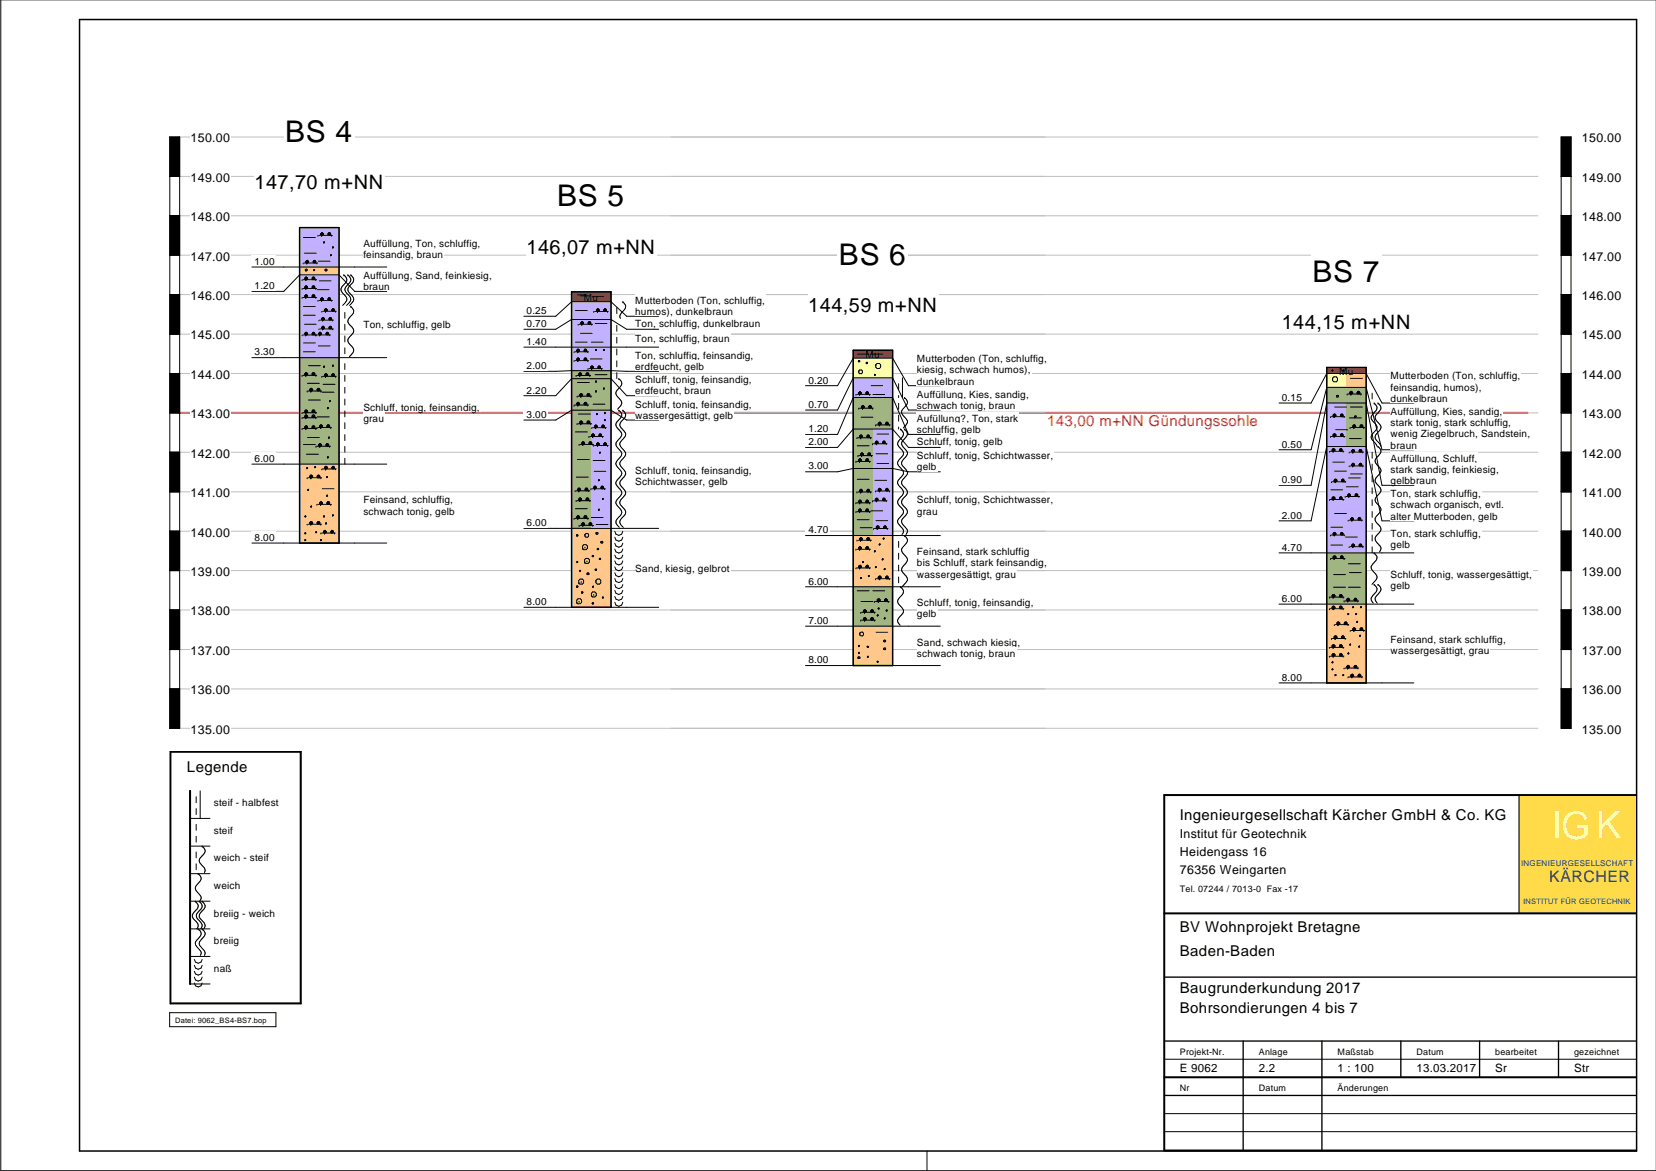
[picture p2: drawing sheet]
<svg xmlns="http://www.w3.org/2000/svg" width="420mm" height="297mm" viewBox="0 0 420 297" stroke-linecap="round" stroke-linejoin="round" font-family="sans-serif">
<defs><g id="words">
<text font-size="9.7" fill="#feefc0" x="393.7" y="212.6">IGK</text>
<g font-size="7.6">
<text x="72.4" y="36.1">BS 4</text>
<text x="141.4" y="52.4">BS 5</text>
<text x="212.8" y="67.1">BS 6</text>
<text x="333" y="71.5">BS 7</text>
</g>
<g font-size="5">
<text x="64.5" y="48">147,70 m+NN</text>
<text x="133.6" y="64.3">146,07 m+NN</text>
<text x="205.1" y="79.1">144,59 m+NN</text>
<text x="325.2" y="83.5">144,15 m+NN</text>
</g>
<text font-size="4" fill="#00488a" x="393.1" y="223.8">KÄRCHER</text>
<text font-size="3.8" fill="#f00" x="265.7" y="108.1">143,00 m+NN Gündungssohle</text>
<g font-size="3.8">
<text x="47.4" y="195.8">Legende</text>
<text x="299.4" y="207.9">Ingenieurgesellschaft Kärcher GmbH &amp; Co. KG</text>
<text x="299.4" y="236.5">BV Wohnprojekt Bretagne</text>
<text x="299.4" y="242.5">Baden-Baden</text>
<text x="299.4" y="251.9">Baugrunderkundung 2017</text>
<text x="299.4" y="257">Bohrsondierungen 4 bis 7</text>
</g>
<g font-size="3.1">
<text x="48.3" y="36.1">150.00</text>
<text x="401.4" y="36.1">150.00</text>
<text x="48.3" y="46.1">149.00</text>
<text x="401.4" y="46.1">149.00</text>
<text x="48.3" y="56.1">148.00</text>
<text x="401.4" y="56.1">148.00</text>
<text x="48.3" y="66.1">147.00</text>
<text x="401.4" y="66.1">147.00</text>
<text x="48.3" y="76.1">146.00</text>
<text x="401.4" y="76.1">146.00</text>
<text x="48.3" y="86.1">145.00</text>
<text x="401.4" y="86.1">145.00</text>
<text x="48.3" y="96.1">144.00</text>
<text x="401.4" y="96.1">144.00</text>
<text x="48.3" y="106.1">143.00</text>
<text x="401.4" y="106.1">143.00</text>
<text x="48.3" y="116.1">142.00</text>
<text x="401.4" y="116.1">142.00</text>
<text x="48.3" y="126.1">141.00</text>
<text x="401.4" y="126.1">141.00</text>
<text x="48.3" y="136.1">140.00</text>
<text x="401.4" y="136.1">140.00</text>
<text x="48.3" y="146.1">139.00</text>
<text x="401.4" y="146.1">139.00</text>
<text x="48.3" y="156.1">138.00</text>
<text x="401.4" y="156.1">138.00</text>
<text x="48.3" y="166.1">137.00</text>
<text x="401.4" y="166.1">137.00</text>
<text x="48.3" y="176.1">136.00</text>
<text x="401.4" y="176.1">136.00</text>
<text x="48.3" y="186.1">135.00</text>
<text x="401.4" y="186.1">135.00</text>
<text x="299.4" y="212.6">Institut für Geotechnik</text>
<text x="299.4" y="217.1">Heidengass 16</text>
<text x="299.4" y="221.7">76356 Weingarten</text>
</g>
<g font-size="2.9">
<text x="299.4" y="272">E 9062</text>
<text x="319.4" y="272">2.2</text>
<text x="339.4" y="272">1 : 100</text>
<text x="359.4" y="272">13.03.2017</text>
<text x="379.4" y="272">Sr</text>
<text x="399.4" y="272">Str</text>
</g>
<g font-size="2.5">
<text x="92.2" y="62.7">Auffüllung, Ton, schluffig,</text>
<text x="92.2" y="65.5">feinsandig, braun</text>
<text x="64.6" y="67.2">1.00</text>
<text x="92.2" y="70.7">Auffüllung, Sand, feinkiesig,</text>
<text x="64.6" y="73.4">1.20</text>
<text x="92.2" y="73.6">braun</text>
<text x="148.1" y="76.4">Mu</text>
<text x="161.2" y="77">Mutterboden (Ton, schluffig,</text>
<text x="92.2" y="83.3">Ton, schluffig, gelb</text>
<text x="133.6" y="79.6">0.25</text>
<text x="133.6" y="83">0.70</text>
<text x="161.2" y="79.9">humos), dunkelbraun</text>
<text x="161.2" y="82.8">Ton, schluffig, dunkelbraun</text>
<text x="133.6" y="87.5">1.40</text>
<text x="161.2" y="86.8">Ton, schluffig, braun</text>
<text x="64.6" y="90.2">3.30</text>
<text x="133.6" y="93.6">2.00</text>
<text x="161.2" y="91">Ton, schluffig, feinsandig,</text>
<text x="161.2" y="93.9">erdfeucht, gelb</text>
<text x="219.6" y="90.9">Mu</text>
<text x="232.7" y="91.8">Mutterboden (Ton, schluffig,</text>
<text x="232.7" y="94.7">kiesig, schwach humos),</text>
<text x="339.8" y="95.1">Mu</text>
<text x="133.6" y="99.8">2.20</text>
<text x="161.2" y="97.2">Schluff, tonig, feinsandig,</text>
<text x="161.2" y="100">erdfeucht, braun</text>
<text x="205.1" y="97.3">0.20</text>
<text x="232.7" y="97.5">dunkelbraun</text>
<text x="232.7" y="100.8">Auffüllung, Kies, sandig,</text>
<text x="325.2" y="101.7">0.15</text>
<text x="352.8" y="96.2">Mutterboden (Ton, schluffig,</text>
<text x="352.8" y="99.1">feinsandig, humos),</text>
<text x="352.8" y="101.9">dunkelbraun</text>
<text x="92.2" y="104.1">Schluff, tonig, feinsandig,</text>
<text x="92.2" y="107">grau</text>
<text x="133.6" y="106">3.00</text>
<text x="161.2" y="103.4">Schluff, tonig, feinsandig,</text>
<text x="161.2" y="106.2">wassergesättigt, gelb</text>
<text x="205.1" y="103.5">0.70</text>
<text x="232.7" y="103.7">schwach tonig, braun</text>
<text x="232.7" y="107">Aufüllung?, Ton, stark</text>
<text x="352.8" y="105.2">Auffüllung, Kies, sandig,</text>
<text x="205.1" y="109.6">1.20</text>
<text x="205.1" y="112.9">2.00</text>
<text x="232.7" y="109.9">schluffig, gelb</text>
<text x="232.7" y="112.8">Schluff, tonig, gelb</text>
<text x="325.2" y="113.5">0.50</text>
<text x="352.8" y="108.1">stark tonig, stark schluffig,</text>
<text x="352.8" y="111">wenig Ziegelbruch, Sandstein,</text>
<text x="352.8" y="113.8">braun</text>
<text x="64.6" y="117.2">6.00</text>
<text x="205.1" y="119.1">3.00</text>
<text x="232.7" y="116.5">Schluff, tonig, Schichtwasser,</text>
<text x="232.7" y="119.3">gelb</text>
<text x="352.8" y="117.1">Auffüllung, Schluff,</text>
<text x="352.8" y="119.9">stark sandig, feinkiesig,</text>
<text x="161.2" y="120.2">Schluff, tonig, feinsandig,</text>
<text x="161.2" y="123.1">Schichtwasser, gelb</text>
<text x="325.2" y="122.6">0.90</text>
<text x="352.8" y="122.8">gelbbraun</text>
<text x="92.2" y="127.6">Feinsand, schluffig,</text>
<text x="92.2" y="130.5">schwach tonig, gelb</text>
<text x="232.7" y="127.7">Schluff, tonig, Schichtwasser,</text>
<text x="232.7" y="130.5">grau</text>
<text x="325.2" y="131.6">2.00</text>
<text x="352.8" y="126.1">Ton, stark schluffig,</text>
<text x="352.8" y="128.9">schwach organisch, evtl.</text>
<text x="352.8" y="131.8">alter Mutterboden, gelb</text>
<text x="64.6" y="137.2">8.00</text>
<text x="133.6" y="133.5">6.00</text>
<text x="205.1" y="135.3">4.70</text>
<text x="352.8" y="136.1">Ton, stark schluffig,</text>
<text x="232.7" y="140.8">Feinsand, stark schluffig</text>
<text x="232.7" y="143.7">bis Schluff, stark feinsandig,</text>
<text x="325.2" y="139.7">4.70</text>
<text x="352.8" y="138.9">gelb</text>
<text x="161.2" y="145">Sand, kiesig, gelbrot</text>
<text x="205.1" y="148.3">6.00</text>
<text x="232.7" y="146.5">wassergesättigt, grau</text>
<text x="352.8" y="146.6">Schluff, tonig, wassergesättigt,</text>
<text x="352.8" y="149.5">gelb</text>
<text x="133.6" y="153.5">8.00</text>
<text x="232.7" y="153.8">Schluff, tonig, feinsandig,</text>
<text x="325.2" y="152.7">6.00</text>
<text x="205.1" y="158.3">7.00</text>
<text x="232.7" y="156.6">gelb</text>
<text x="232.7" y="163.7">Sand, schwach kiesig,</text>
<text x="232.7" y="166.6">schwach tonig, braun</text>
<text x="352.8" y="163.2">Feinsand, stark schluffig,</text>
<text x="352.8" y="166">wassergesättigt, grau</text>
<text x="205.1" y="168.3">8.00</text>
<text x="325.2" y="172.7">8.00</text>
<text x="54.3" y="204.5">steif - halbfest</text>
<text x="54.3" y="211.5">steif</text>
<text x="54.3" y="218.5">weich - steif</text>
<text x="54.3" y="225.5">weich</text>
<text x="54.3" y="232.5">breiig - weich</text>
<text x="54.3" y="239.5">breiig</text>
<text x="54.3" y="246.5">naß</text>
</g>
<g font-size="2.3">
<text x="299.4" y="226.3">Tel. 07244 / 7013-0 Fax -17</text>
<text x="299.4" y="267.5">Projekt-Nr.</text>
<text x="319.4" y="267.5">Anlage</text>
<text x="339.4" y="267.5">Maßstab</text>
<text x="359.4" y="267.5">Datum</text>
<text x="379.4" y="267.5">bearbeitet</text>
<text x="399.4" y="267.5">gezeichnet</text>
<text x="299.4" y="276.7">Nr</text>
<text x="319.4" y="276.7">Datum</text>
<text x="339.4" y="276.7">Änderungen</text>
</g>
<text font-size="2" fill="#00488a" x="386" y="219.6">INGENIEURGESELLSCHAFT</text>
<text font-size="1.9" fill="#00488a" x="386.5" y="229.4">INSTITUT FÜR GEOTECHNIK</text>
<text font-size="1.9" x="44.4" y="259.5">Datei: 9062_BS4-BS7.bop</text>
</g></defs>
<path d="M.2 0v297h420M235.2 292v5" fill="none" stroke="#000" stroke-width=".25"/>
<path d="M20.2 5h395v287h-395z" fill="none" stroke="#000" stroke-width=".38"/>
<path d="M45.2 104.7h342.4" fill="none" stroke="#f00" stroke-width=".51"/>
<g fill="none" stroke="#c0c0c0" stroke-width=".25">
<path d="M45.2 34.8h220M45.2 54.7h220M45.2 44.7h220M45.2 74.7h220M45.2 64.7h220M45.2 94.7h220M45.2 84.8h220M45.2 114.7h220M45.2 104.7h220M45.2 134.7h220M45.2 124.8h220M45.2 154.7h220"/>
<path d="M45.2 144.7h220M45.2 174.8h220M45.2 164.8h220M45.2 184.7h220"/>
</g>
<path d="M48.2 183.1h10.4v3.4h-10.4z" fill="#fff"/>
<path d="M43.1 174.8h2.5v9.9h-2.5z" fill="none" stroke="#000" stroke-width=".25"/>
<path d="M43.1 174.8h2.5v9.9h-2.5z" fill="#000"/>
<path d="M48.2 173.1h10.4v3.4h-10.4z" fill="#fff"/>
<path d="M43.1 164.8h2.5v10h-2.5z" fill="none" stroke="#000" stroke-width=".25"/>
<path d="M48.2 163.1h10.4v3.4h-10.4z" fill="#fff"/>
<path d="M43.1 154.7h2.5v10.1h-2.5z" fill="none" stroke="#000" stroke-width=".25"/>
<path d="M43.1 154.7h2.5v10.1h-2.5z" fill="#000"/>
<path d="M48.2 153.1h10.4v3.4h-10.4z" fill="#fff"/>
<path d="M43.1 144.7h2.5v10h-2.5z" fill="none" stroke="#000" stroke-width=".25"/>
<path d="M48.2 143.1h10.4v3.4h-10.4z" fill="#fff"/>
<path d="M43.1 134.7h2.5v10h-2.5z" fill="none" stroke="#000" stroke-width=".25"/>
<path d="M43.1 134.7h2.5v10h-2.5z" fill="#000"/>
<path d="M48.2 133.1h10.4v3.4h-10.4z" fill="#fff"/>
<path d="M43.1 124.8h2.5v9.9h-2.5z" fill="none" stroke="#000" stroke-width=".25"/>
<path d="M48.2 123.1h10.4v3.4h-10.4z" fill="#fff"/>
<path d="M43.1 114.7h2.5v10.1h-2.5z" fill="none" stroke="#000" stroke-width=".25"/>
<path d="M43.1 114.7h2.5v10.1h-2.5z" fill="#000"/>
<path d="M48.2 113.1h10.4v3.4h-10.4z" fill="#fff"/>
<path d="M43.1 104.7h2.5v10h-2.5z" fill="none" stroke="#000" stroke-width=".25"/>
<path d="M48.2 103.1h10.4v3.4h-10.4z" fill="#fff"/>
<path d="M43.1 94.7h2.5v10h-2.5z" fill="none" stroke="#000" stroke-width=".25"/>
<path d="M43.1 94.7h2.5v10h-2.5z" fill="#000"/>
<path d="M48.2 93.1h10.4v3.4h-10.4z" fill="#fff"/>
<path d="M43.1 84.8h2.5v9.9h-2.5z" fill="none" stroke="#000" stroke-width=".25"/>
<path d="M48.2 83.1h10.4v3.4h-10.4z" fill="#fff"/>
<path d="M43.1 74.7h2.5v10.1h-2.5z" fill="none" stroke="#000" stroke-width=".25"/>
<path d="M43.1 74.7h2.5v10.1h-2.5z" fill="#000"/>
<path d="M48.2 73.1h10.4v3.4h-10.4z" fill="#fff"/>
<path d="M43.1 64.7h2.5v10h-2.5z" fill="none" stroke="#000" stroke-width=".25"/>
<path d="M48.2 63.1h10.4v3.4h-10.4z" fill="#fff"/>
<path d="M43.1 54.7h2.5v10h-2.5z" fill="none" stroke="#000" stroke-width=".25"/>
<path d="M43.1 54.7h2.5v10h-2.5z" fill="#000"/>
<path d="M48.2 53.1h10.4v3.4h-10.4z" fill="#fff"/>
<path d="M43.1 44.7h2.5v10h-2.5z" fill="none" stroke="#000" stroke-width=".25"/>
<path d="M48.2 43.1h10.4v3.4h-10.4z" fill="#fff"/>
<path d="M43.1 34.8h2.5v9.9h-2.5z" fill="none" stroke="#000" stroke-width=".25"/>
<path d="M43.1 34.8h2.5v9.9h-2.5z" fill="#000"/>
<path d="M48.2 33.1h10.4v3.4h-10.4z" fill="#fff"/>
<g fill="none" stroke="#c0c0c0" stroke-width=".25">
<path d="M170.2 34.8h220M170.2 54.7h220M170.2 44.7h220M170.2 74.7h220M170.2 64.7h220M170.2 94.7h220M170.2 84.8h220M170.2 114.7h220M170.2 104.7h220M170.2 134.7h220M170.2 124.8h220M170.2 154.7h220"/>
<path d="M170.2 144.7h220M170.2 174.8h220M170.2 164.8h220M170.2 184.7h220"/>
</g>
<path d="M401.3 183.1h10.3v3.4h-10.3z" fill="#fff"/>
<path d="M396.1 174.8h2.5v9.9h-2.5z" fill="none" stroke="#000" stroke-width=".25"/>
<path d="M396.1 174.8h2.5v9.9h-2.5z" fill="#000"/>
<path d="M401.3 173.1h10.3v3.4h-10.3z" fill="#fff"/>
<path d="M396.1 164.8h2.5v10h-2.5z" fill="none" stroke="#000" stroke-width=".25"/>
<path d="M401.3 163.1h10.3v3.4h-10.3z" fill="#fff"/>
<path d="M396.1 154.7h2.5v10.1h-2.5z" fill="none" stroke="#000" stroke-width=".25"/>
<path d="M396.1 154.7h2.5v10.1h-2.5z" fill="#000"/>
<path d="M401.3 153.1h10.3v3.4h-10.3z" fill="#fff"/>
<path d="M396.1 144.7h2.5v10h-2.5z" fill="none" stroke="#000" stroke-width=".25"/>
<path d="M401.3 143.1h10.3v3.4h-10.3z" fill="#fff"/>
<path d="M396.1 134.7h2.5v10h-2.5z" fill="none" stroke="#000" stroke-width=".25"/>
<path d="M396.1 134.7h2.5v10h-2.5z" fill="#000"/>
<path d="M401.3 133.1h10.3v3.4h-10.3z" fill="#fff"/>
<path d="M396.1 124.8h2.5v9.9h-2.5z" fill="none" stroke="#000" stroke-width=".25"/>
<path d="M401.3 123.1h10.3v3.4h-10.3z" fill="#fff"/>
<path d="M396.1 114.7h2.5v10.1h-2.5z" fill="none" stroke="#000" stroke-width=".25"/>
<path d="M396.1 114.7h2.5v10.1h-2.5z" fill="#000"/>
<path d="M401.3 113.1h10.3v3.4h-10.3z" fill="#fff"/>
<path d="M396.1 104.7h2.5v10h-2.5z" fill="none" stroke="#000" stroke-width=".25"/>
<path d="M401.3 103.1h10.3v3.4h-10.3z" fill="#fff"/>
<path d="M396.1 94.7h2.5v10h-2.5z" fill="none" stroke="#000" stroke-width=".25"/>
<path d="M396.1 94.7h2.5v10h-2.5z" fill="#000"/>
<path d="M401.3 93.1h10.3v3.4h-10.3z" fill="#fff"/>
<path d="M396.1 84.8h2.5v9.9h-2.5z" fill="none" stroke="#000" stroke-width=".25"/>
<path d="M401.3 83.1h10.3v3.4h-10.3z" fill="#fff"/>
<path d="M396.1 74.7h2.5v10.1h-2.5z" fill="none" stroke="#000" stroke-width=".25"/>
<path d="M396.1 74.7h2.5v10.1h-2.5z" fill="#000"/>
<path d="M401.3 73.1h10.3v3.4h-10.3z" fill="#fff"/>
<path d="M396.1 64.7h2.5v10h-2.5z" fill="none" stroke="#000" stroke-width=".25"/>
<path d="M401.3 63.1h10.3v3.4h-10.3z" fill="#fff"/>
<path d="M396.1 54.7h2.5v10h-2.5z" fill="none" stroke="#000" stroke-width=".25"/>
<path d="M396.1 54.7h2.5v10h-2.5z" fill="#000"/>
<path d="M401.3 53.1h10.3v3.4h-10.3z" fill="#fff"/>
<path d="M396.1 44.7h2.5v10h-2.5z" fill="none" stroke="#000" stroke-width=".25"/>
<path d="M401.3 43.1h10.3v3.4h-10.3z" fill="#fff"/>
<path d="M396.1 34.8h2.5v9.9h-2.5z" fill="none" stroke="#000" stroke-width=".25"/>
<path d="M396.1 34.8h2.5v9.9h-2.5z" fill="#000"/>
<g fill="#fff">
<path d="M401.3 33.1h10.3v3.4h-10.3z"/>
<path d="M76 57.7h10v80.1h-10z"/>
</g>
<path d="M76 57.7h10v80.1h-10z" fill="none" stroke="#000" stroke-width=".25"/>
<path d="M76 57.7h10v10h-10z" fill="#c2b1fe"/>
<path d="M76 67.7h10v2h-10z" fill="#ffc88a"/>
<path d="M76 69.7h10v21h-10z" fill="#c2b1fe"/>
<path d="M76 90.7h10v27h-10z" fill="#a0b582"/>
<path d="M76 117.7h10v20.1h-10z" fill="#ffc88a"/>
<g fill="#fff">
<path d="M72.1 28.9h17.8v8.2h-17.8z"/>
<path d="M64.4 43.3h33.2v5.4h-33.2z"/>
</g>
<path d="M76 57.7h10v80.1h-10z" fill="none" stroke="#000" stroke-width=".38"/>
<path d="M63.9 67.7h34.2" fill="none" stroke="#000" stroke-width=".25"/>
<g fill="#fff">
<path d="M63.8 64.8h6.1v2.7h-6.1z"/>
<path d="M92.1 60.2h29.9v2.8h-29.9z"/>
<path d="M92.1 63.1h20.5v2.7h-20.5z"/>
</g>
<g fill="none" stroke="#000" stroke-width=".25">
<path d="M80.7 59.7h.1M80.9 59.7h3.5M81.4 59.5l.2 .2M81.4 59.3v.2M81.4 59.3h.7M81.4 59.5h.7M81.6 59.7h.1M81.6 59l-.2 .3M81.6 59h.2M81.6 59v.7M81.8 59l.3 .3M81.8 59v.7l.3-.2"/>
<path d="M82.1 59.3v.2M83.2 59.3v.2M83.2 59.3h.7M83.2 59.5h.7M83.4 59h.3M83.4 59v.7l-.2-.2M83.4 59l-.2 .3M83.7 59v.7l.2-.2M83.7 59l.2 .3M83.9 59.3v.2M84.1 59.7h.1M63.9 73.9h8.1l4-4.2h10l4 4.2h8.1"/>
<path d="M76.9 66.7h.1M77 60.2h3M77.1 66.7h3.5M77.2 64.2h3.1M77.6 66.5l.2 .2M77.6 66.3v.2M77.6 66.3h.7M77.6 66.5h.7M77.8 66.7h.1M77.8 66l-.2 .3M77.8 66h.3M77.8 66v.7"/>
<path d="M78.1 66l.2 .3M78.1 66v.7l.2-.2M78.3 66.3v.2M79.4 66.3v.2M79.4 66.3h.7M79.4 66.5h.7M79.7 66h.2M79.7 66v.7l-.3-.2M79.7 66l-.3 .3M79.9 66v.7l.2-.2M79.9 66l.2 .3M80.1 66.3v.2"/>
<path d="M80.4 66.7h.1M80.8 66.3h3M82.1 61.4h.1M82.2 61.3l.1 .3-.2-.1zM83.9 64.7h.1M83.9 64.6l.1 .3-.1-.1zM84.4 62.7h.1M84.4 62.6l.1 .3-.1-.1z"/>
</g>
<g fill="#fff">
<path d="M63.8 71h6.1v2.7h-6.1z"/>
<path d="M92.1 68.3h32.9v2.8h-32.9z"/>
<path d="M92.1 71.2h7v2.7h-7z"/>
</g>
<path d="M77.5 68.4h.1M77.5 68.3l.4 .1v.2l-.4 .1zM79.6 68.5h.1M79.7 68.4l.1 .2-.2-.1zM82.5 68.4h.1M82.6 68.3l.4 .1v.2l-.4 .1zM63.9 90.7h34.2" fill="none" stroke="#000" stroke-width=".25"/>
<g fill="#fff">
<path d="M63.8 87.8h6.1v2.7h-6.1z"/>
<path d="M92.1 80.9h22.4v2.7h-22.4z"/>
</g>
<g fill="none" stroke="#000" stroke-width=".25">
<path d="M76.7 73.2h.1M76.7 71h.1M76.7 75.4h.1M76.9 73.2h3.4M76.9 71h3.4M76.9 75.4h3.4M77 80h3M77 77.7h3M77.3 73l.3 .2M77.3 70.5v.2M77.3 72.8v.2M77.3 75v.2"/>
<path d="M77.3 72.8h.8M77.3 73h.8M77.3 70.7l.3 .3M77.3 70.5h.8M77.3 70.7h.8M77.3 75.2l.3 .2M77.3 75h.8M77.3 75.2h.8M77.6 73.2h.1M77.6 71h.1M77.6 75.4h.1M77.6 72.5l-.3 .3"/>
<path d="M77.6 72.5h.2M77.6 70.3v.7M77.6 72.5v.7M77.6 74.8v.6M77.6 70.3l-.3 .2M77.6 70.3h.2M77.6 74.8l-.3 .2M77.6 74.8h.2M77.8 72.5l.3 .3M77.8 72.5v.7l.3-.2M77.8 70.3v.7l.3-.3M77.8 74.8v.6l.3-.2"/>
<path d="M77.8 70.3l.3 .2M77.8 74.8l.3 .2M78.1 70.5v.2M78.1 72.8v.2M78.1 75v.2M79.2 70.5v.2M79.2 72.8v.2M79.2 75v.2M79.2 72.8h.7M79.2 73h.7M79.2 70.5h.7M79.2 70.7h.7"/>
<path d="M79.2 75h.7M79.2 75.2h.7M79.4 72.5h.3M79.4 72.5v.7l-.2-.2M79.4 72.5l-.2 .3M79.4 70.3v.7l-.2-.3M79.4 74.8v.6l-.2-.2M79.4 70.3h.3M79.4 70.3l-.2 .2M79.4 74.8h.3M79.4 74.8l-.2 .2M79.7 72.5v.7l.2-.2"/>
<path d="M79.7 72.5l.2 .3M79.7 70.3v.7l.2-.3M79.7 74.8v.6l.2-.2M79.7 70.3l.2 .2M79.7 74.8l.2 .2M79.9 70.5v.2M79.9 72.8v.2M79.9 75v.2M80.1 73.2h.1M80.1 71h.1M80.1 75.4h.1M80.5 73.5h3"/>
<path d="M80.7 76.2h.1M80.9 76.2h3.5M81 71.2h3M81.4 76l.2 .2M81.4 75.8v.2M81.4 75.8h.7M81.4 76h.7M81.6 76.2h.1M81.6 75.5l-.2 .3M81.6 75.5h.2M81.6 75.5v.7M81.6 79h.1"/>
<path d="M81.8 75.5l.3 .3M81.8 75.5v.7l.3-.2M81.9 79h3.4M82.1 75.8v.2M82.3 78.5v.2M82.3 78.7l.3 .3M82.3 78.5h.7M82.3 78.7h.7M82.6 79h.1M82.6 78.3l-.3 .2M82.6 78.3h.2M82.6 78.3v.7"/>
<path d="M82.8 78.3l.2 .2M82.8 78.3v.7l.2-.3M83 78.5v.2M83.2 75.8v.2M83.2 75.8h.7M83.2 76h.7M83.4 75.5h.3M83.4 75.5v.7l-.2-.2M83.4 75.5l-.2 .3M83.7 75.5v.7l.2-.2M83.7 75.5l.2 .3M83.9 75.8v.2"/>
<path d="M84.1 76.2h.1M84.2 78.5v.2M84.2 78.5h.7M84.2 78.7h.7M84.4 78.3h.3M84.4 78.3v.7l-.2-.3M84.4 78.3l-.2 .2M84.7 78.3v.7l.2-.3M84.7 78.3l.2 .2M84.9 78.5v.2M85.1 79h.1M76.7 85h.1"/>
<path d="M76.9 85h7M77 87h3M77 89.2h3M77.2 82.3h3.1M77.3 84.5v.3M77.3 84.5h.8M77.3 84.8h.8M77.3 84.8l.3 .2M77.6 85h.1M77.6 84.3v.7M77.6 84.3h.2M77.6 84.3l-.3 .2"/>
<path d="M77.8 84.3v.7l.3-.2M77.8 84.3l.3 .2M78.1 84.5v.3M79.2 84.5v.3M79.2 84.5h.7M79.2 84.8h.7M79.4 84.3v.7l-.2-.2M79.4 84.3l-.2 .2M79.4 84.3h.3M79.7 84.3v.7l.2-.2M79.7 84.3l.2 .2M79.9 84.5v.3"/>
<path d="M80.1 85h.1M80.2 85h.1M80.8 87.8h3M80.8 84.8l.3 .2M80.8 84.5v.3M80.8 84.5h.8M80.8 84.8h.8M80.9 81.2h.1M80.9 83.4h.1M81.1 85h.1M81.1 84.3l-.3 .2M81.1 84.3h.2"/>
<path d="M81.1 84.3v.7M81.1 81.2h3.5M81.1 83.4h3.5M81.3 84.3l.3 .2M81.3 84.3v.7l.3-.2M81.6 84.5v.3M81.6 80.8v.2M81.6 83v.2M81.6 81l.3 .2M81.6 80.8h.7M81.6 81h.7M81.6 83.2l.3 .2"/>
<path d="M81.6 83h.7M81.6 83.2h.7M81.9 81.2h.1M81.9 83.4h.1M81.9 80.5l-.3 .3M81.9 80.5h.2M81.9 80.5v.7M81.9 82.8v.6M81.9 82.8l-.3 .2M81.9 82.8h.2M82.1 80.5v.7l.2-.2M82.1 82.8v.6l.2-.2"/>
<path d="M82.1 80.5l.2 .3M82.1 82.8l.2 .2M82.3 80.8v.2M82.3 83v.2M82.7 84.5v.3M82.7 84.5h.7M82.7 84.8h.7M82.9 84.3h.3M82.9 84.3v.7l-.2-.2M82.9 84.3l-.2 .2M83.2 84.3v.7l.2-.2M83.2 84.3l.2 .2"/>
<path d="M83.4 84.5v.3M83.5 80.8v.2M83.5 83v.2M83.5 80.8h.6M83.5 81h.6M83.5 83h.6M83.5 83.2h.6M83.6 85h.1M83.7 80.5v.7l-.2-.2M83.7 82.8v.6l-.2-.2M83.7 80.5h.2M83.7 80.5l-.2 .3"/>
<path d="M83.7 82.8h.2M83.7 82.8l-.2 .2M83.9 80.5v.7l.2-.2M83.9 82.8v.6l.2-.2M83.9 80.5l.2 .3M83.9 82.8l.2 .2M84.1 80.8v.2M84.1 83v.2M84.4 81.2h.1M84.4 83.4h.1M63.9 117.7h34.2"/>
</g>
<g fill="#fff">
<path d="M63.8 114.8h6.1v2.7h-6.1z"/>
<path d="M92.1 101.8h29.8v2.7h-29.8z"/>
<path d="M92.1 104.6h5.5v2.7h-5.5z"/>
</g>
<g fill="none" stroke="#000" stroke-width=".25">
<path d="M76.7 95.2h.1M76.9 95.2h3.4M77.3 95l.3 .2M77.3 94.8v.2M77.3 94.8h.8M77.3 95h.8M77.6 95.2h.1M77.6 94.5l-.3 .3M77.6 94.5h.2M77.6 94.5v.7M77.8 94.5l.3 .3M77.8 94.5v.7l.3-.2"/>
<path d="M77.9 99.2h.1M78 97.2h3M78.1 94.8v.2M78.1 99.2h3.5M78.3 92.8h3M78.6 99l.3 .2M78.6 98.8v.2M78.6 98.8h.7M78.6 99h.7M78.9 99.2h.1M78.9 98.5l-.3 .3M78.9 98.5h.2"/>
<path d="M78.9 98.5v.7M79.1 98.5l.2 .3M79.1 98.5v.7l.2-.2M79.2 94.8v.2M79.2 94.8h.7M79.2 95h.7M79.3 98.8v.2M79.4 94.5h.3M79.4 94.5v.7l-.2-.2M79.4 94.5l-.2 .3M79.7 94.5v.7l.2-.2M79.7 94.5l.2 .3"/>
<path d="M79.9 94.8v.2M80.1 95.2h.1M80.5 98.8v.2M80.5 98.8h.6M80.5 99h.6M80.7 98.5h.2M80.7 98.5v.7l-.2-.2M80.7 98.5l-.2 .3M80.9 98.5v.7l.2-.2M80.9 98.5l.2 .3M81.1 98.8v.2M81.4 99.2h.1"/>
<path d="M81.6 95.5h.1M81.7 99.5h3M81.9 95.5h3.4M82 97.5h3M82.1 93h.1M82.2 92.9l.1 .2-.2-.1zM82.3 95h.7M82.3 95v.2M82.3 95.2l.3 .3M82.3 95.2h.7M82.6 95.5h.1M82.6 94.8h.2"/>
<path d="M82.6 94.8l-.3 .2M82.6 94.8v.7M82.8 94.8l.2 .2M82.8 94.8v.7l.2-.3M83 95v.2M84.2 95h.7M84.2 95v.2M84.2 95.2h.7M84.4 92.7h.1M84.4 94.8h.3M84.4 94.8v.7l-.2-.3M84.4 94.8l-.2 .2"/>
<path d="M84.4 92.6l.1 .3-.1-.1zM84.7 94.8v.7l.2-.3M84.7 94.8l.2 .2M84.9 95v.2M85.1 95.5h.1M76.7 104.7h.1M76.7 108.7h.1M76.7 106h.1M76.9 104.7h3.4M76.9 108.7h3.4M76.9 106h3.4M77 112.7h3"/>
<path d="M77.3 104.3v.2M77.3 105.5v.2M77.3 108.3v.2M77.3 104.5l.3 .2M77.3 104.3h.8M77.3 104.5h.8M77.3 108.3h.8M77.3 108.5l.3 .2M77.3 108.5h.8M77.3 105.7h.8M77.3 105.7l.3 .3M77.3 105.5h.8"/>
<path d="M77.6 104.7h.1M77.6 108.7h.1M77.6 106h.1M77.6 104v.7M77.6 105.3v.7M77.6 108v.7M77.6 104l-.3 .3M77.6 104h.2M77.6 108h.2M77.6 108l-.3 .3M77.6 105.3l-.3 .2M77.6 105.3h.2"/>
<path d="M77.8 115.2h3M77.8 104v.7l.3-.2M77.8 105.3v.7l.3-.3M77.8 108v.7l.3-.2M77.8 104l.3 .3M77.8 108l.3 .3M77.8 105.3l.3 .2M78 111h3M78.1 104.3v.2M78.1 105.5v.2M78.1 108.3v.2M78.3 101.5h3"/>
<path d="M79.2 104.3v.2M79.2 105.5v.2M79.2 108.3v.2M79.2 104.3h.7M79.2 104.5h.7M79.2 108.3h.7M79.2 108.5h.7M79.2 105.7h.7M79.2 105.5h.7M79.4 104v.7l-.2-.2M79.4 105.3v.7l-.2-.3M79.4 108v.7l-.2-.2"/>
<path d="M79.4 104h.3M79.4 104l-.2 .3M79.4 108h.3M79.4 108l-.2 .3M79.4 105.3h.3M79.4 105.3l-.2 .2M79.7 104v.7l.2-.2M79.7 105.3v.7l.2-.3M79.7 108v.7l.2-.2M79.7 104l.2 .3M79.7 108l.2 .3M79.7 105.3l.2 .2"/>
<path d="M79.9 104.3v.2M79.9 105.5v.2M79.9 108.3v.2M80.1 104.7h.1M80.1 108.7h.1M80.1 106h.1M80.2 113.2h.1M80.4 113.2h3.5M80.4 108.5h.1M80.5 105.7h3M80.6 108.5h3.5M80.8 113l.3 .2"/>
<path d="M80.8 112.8v.2M80.8 112.8h.8M80.8 113h.8M81.1 113.2h.1M81.1 108v.2M81.1 112.5v.7M81.1 108.2l.3 .3M81.1 108h.7M81.1 108.2h.7M81.1 112.5l-.3 .3M81.1 112.5h.2M81.3 112.5l.3 .3"/>
<path d="M81.3 112.5v.7l.3-.2M81.4 108.5h.1M81.4 107.8l-.3 .2M81.4 107.8h.2M81.4 107.8v.7M81.6 107.8l.2 .2M81.6 107.8v.7l.2-.3M81.6 112.8v.2M81.8 108v.2M82.7 112.8v.2M82.7 112.8h.7M82.7 113h.7"/>
<path d="M82.9 112.5h.3M82.9 112.5v.7l-.2-.2M82.9 112.5l-.2 .3M83 108v.2M83 108h.6M83 108.2h.6M83.1 103.5h.1M83.1 116h.1M83.2 107.8v.7l-.2-.3M83.2 103.4l.1 .2-.2-.1zM83.2 115.9l.1 .2-.2-.1zM83.2 107.8h.2"/>
<path d="M83.2 107.8l-.2 .2M83.2 112.5v.7l.2-.2M83.2 112.5l.2 .3M83.3 111h.1M83.4 112.8v.2M83.4 107.8v.7l.2-.3M83.4 107.8l.2 .2M83.4 110.9l.1 .2-.2-.1zM83.6 101.7h.1M83.6 113.2h.1M83.6 108v.2M83.7 101.6l.1 .3-.2-.1z"/>
<path d="M83.9 108.5h.1M63.9 137.8h34.2"/>
</g>
<g fill="#fff">
<path d="M63.8 134.8h6.1v2.7h-6.1z"/>
<path d="M92.1 125.3h23v2.7h-23z"/>
<path d="M92.1 128.1h23.5v2.7h-23.5z"/>
</g>
<g fill="none" stroke="#000" stroke-width=".25">
<path d="M87.2 69.7h.1M87.2 69.7a1.4 1.4 0 0 1 0 2.5 1.41 1.41 0 0 0 .1 2.5l.6 .8a1.26 1.26 0 0 1-.5 1.5l-.5 .5M87.5 79.2v1.5M88.3 69.7h.1M88.3 69.7a1.39 1.39 0 0 1 .7 1.3 1.39 1.39 0 0 1-.8 1.2l-.4 .5a1.25 1.25 0 0 0 .5 2 1.44 1.44 0 0 1-.1 2.6l-.3 .2M89 69.7h.1M89 77.7h.1M89 69.7a1.42 1.42 0 0 1 0 2.5l-.6 .8-.1 .5a2.24 2.24 0 0 0 1 1.5 1.16 1.16 0 0 1 .3 1.5l-.9 1M89 77.7a1.42 1.42 0 0 1 0 2.5l-.6 .8-.1 .5a2.24 2.24 0 0 0 1 1.5 1.28 1.28 0 0 1-.2 2 1.42 1.42 0 0 0-.2 2.5 1.52 1.52 0 0 1 .8 1.4 1.52 1.52 0 0 1-.9 1.4l-.2 .2M87.5 82.3v1.4M87.5 85.2v1.5M87.5 88.2v1.5"/>
<path d="M87.5 92.2v1.5M87.5 95.2v1.5M87.5 98.3v1.4M77.8 118.7h.1M77.9 118.6l.1 .3-.2-.1zM79.9 118.4h.1M80 118.4v.2l-.1-.1zM81.6 119h.1M81.9 119h3.4M82.3 118.7l.3 .3M82.3 118.5v.2M82.3 118.5h.7"/>
<path d="M82.3 118.7h.7M82.6 119h.1M82.6 118.3l-.3 .2M82.6 118.3h.2M82.6 118.3v.7M82.8 118.3l.2 .2M82.8 118.3v.7l.2-.3M83 118.5v.2M84.2 118.5v.2M84.2 118.5h.7M84.2 118.7h.7M84.4 118.3h.3"/>
<path d="M84.4 118.3v.7l-.2-.3M84.4 118.3l-.2 .2M84.7 118.3v.7l.2-.3M84.7 118.3l.2 .2M84.9 118.5v.2M85.1 119h.1M87.5 101.2v1.5M87.5 104.2v1.5M87.5 107.2v1.6M87.5 110.2v1.6M87.5 113.2v1.5M87.5 116.2v1.5"/>
<path d="M77.4 130.9h.1M77.4 135.2h.1M77.4 136.9h.1M77.4 136.9h.1v.2zM77.5 130.9v.2l-.1-.1zM77.5 135.1v.3l-.1-.1zM77.9 121.2h.1M77.9 133h.1M78.1 124.2h.1M78.1 121.2h3.5M78.1 133h3.5M78.2 124.1l.1 .3-.2-.1z"/>
<path d="M78.6 121l.3 .2M78.6 120.8v.2M78.6 132.5v.3M78.6 120.8h.7M78.6 121h.7M78.6 132.8l.3 .2M78.6 132.5h.7M78.6 132.8h.7M78.9 121.2h.1M78.9 128.4h.1M78.9 133h.1M78.9 120.5l-.3 .3"/>
<path d="M78.9 120.5h.2M78.9 120.5v.7M78.9 132.3v.7M78.9 132.3l-.3 .2M78.9 132.3h.2M78.9 128.4l.1 .2-.1-.1zM79.1 120.5l.2 .3M79.1 120.5v.7l.2-.2M79.1 132.3v.7l.2-.2M79.1 132.3l.2 .2M79.3 120.8v.2M79.3 132.5v.3"/>
<path d="M80.1 135h.1M80.2 134.9l.1 .2-.2-.1zM80.4 127.9h.1M80.5 120.8v.2M80.5 132.5v.3M80.5 120.8h.6M80.5 121h.6M80.5 132.5h.6M80.5 132.8h.6M80.6 127.9h3.5M80.7 120.5h.2M80.7 120.5v.7l-.2-.2"/>
<path d="M80.7 120.5l-.2 .3M80.7 132.3v.7l-.2-.2M80.7 132.3h.2M80.7 132.3l-.2 .2M80.9 120.5v.7l.2-.2M80.9 120.5l.2 .3M80.9 132.3v.7l.2-.2M80.9 132.3l.2 .2M81.1 127.5v.2M81.1 127.7l.3 .2M81.1 127.5h.7M81.1 127.7h.7"/>
<path d="M81.1 120.8v.2M81.1 132.5v.3M81.4 127.9h.1M81.4 136.9h.1M81.4 127.3l-.3 .2M81.4 127.3h.2M81.4 127.3v.6M81.4 121.2h.1M81.4 135.2h.1M81.4 133h.1M81.4 136.9l.1 .2-.1-.1zM81.6 127.3l.2 .2"/>
<path d="M81.6 127.3v.6l.2-.2M81.6 135.2h3.5M81.7 124h3M81.8 127.5v.2M82.1 135l.2 .2M82.1 134.8v.2M82.1 134.8h.7M82.1 135h.7M82.1 130.9h.1M82.2 130.9l.1 .2-.2-.1zM82.3 135.2h.1M82.3 134.5v.7"/>
<path d="M82.3 134.5l-.2 .3M82.3 134.5h.2M82.5 134.5l.3 .3M82.5 134.5v.7l.3-.2M82.6 132.7h.1M82.7 132.6l.1 .3-.2-.1zM82.8 134.8v.2M82.9 120.9h.1M82.9 125.7h.1M83 120.9v.2l-.1-.1zM83 125.6v.3l-.1-.1zM83 127.5v.2"/>
<path d="M83 127.5h.6M83 127.7h.6M83.2 127.3h.2M83.2 127.3v.6l-.2-.2M83.2 127.3l-.2 .2M83.4 127.3v.6l.2-.2M83.4 127.3l.2 .2M83.6 127.5v.2M83.9 127.9h.1M83.9 134.8v.2M83.9 134.8h.7M83.9 135h.7"/>
<path d="M84.1 134.5v.7l-.2-.2M84.1 134.5h.3M84.1 134.5l-.2 .3M84.4 130.7h.1M84.4 134.5v.7l.2-.2M84.4 134.5l.2 .3M84.4 130.6l.1 .3-.1-.1zM84.6 134.8v.2M84.9 135.2h.1"/>
</g>
<path d="M145 74h10v80.1h-10z" fill="#fff"/>
<path d="M145 74h10v80.1h-10z" fill="none" stroke="#000" stroke-width=".25"/>
<path d="M145 74h10v2.5h-10z" fill="#89693f"/>
<g fill="#c2b1fe">
<path d="M145 76.5h10v4.5h-10z"/>
<path d="M145 81h10v7.1h-10z"/>
<path d="M145 88.1h10v5.9h-10z"/>
</g>
<g fill="#a0b582">
<path d="M145 94h10v2.1h-10z"/>
<path d="M145 96.1h10v8h-10z"/>
<path d="M145 104.1h5v29.9h-5z"/>
</g>
<path d="M150 104.1h5v29.9h-5z" fill="#c2b1fe"/>
<path d="M145 134h10v20.1h-10z" fill="#ffc88a"/>
<g fill="#fff">
<path d="M141.1 45.2h17.8v8.2h-17.8z"/>
<path d="M133.4 59.6h33.2v5.4h-33.2z"/>
</g>
<path d="M145 74h10v80.1h-10z" fill="none" stroke="#000" stroke-width=".38"/>
<path d="M132.9 80.2h8.1l4-3.7h10l4 3.7h8.1" fill="none" stroke="#000" stroke-width=".25"/>
<g fill="#fff">
<path d="M132.8 77.3h6.1v2.7h-6.1z"/>
<path d="M161.1 74.6h33.2v2.7h-33.2z"/>
<path d="M161.1 77.5h25.1v2.7h-25.1z"/>
</g>
<path d="M146.5 74.8h2.2M147.3 75.1h2.2M150.3 75.3h2.9M132.9 83.5h8.1l4-2.5h10l4 2.5h8.1" fill="none" stroke="#000" stroke-width=".25"/>
<g fill="#fff">
<path d="M132.8 80.6h6.1v2.7h-6.1z"/>
<path d="M161.1 80.4h32v2.8h-32z"/>
</g>
<g fill="none" stroke="#000" stroke-width=".25">
<path d="M146 78.8h3M150.7 79h.1M150.9 79h3.4M151.3 78.8h.7M151.3 78.8l.3 .2M151.3 78.6v.2M151.3 78.6h.7M151.6 79h.1M151.6 78.3l-.3 .3M151.6 78.3h.2M151.6 78.3v.7M151.8 78.3l.2 .3"/>
<path d="M151.8 78.3v.7l.2-.2M152 78.6v.2M153.2 78.8h.7M153.2 78.6v.2M153.2 78.6h.7M153.4 78.3h.3M153.4 78.3v.7l-.2-.2M153.4 78.3l-.2 .3M153.7 78.3v.7l.2-.2M153.7 78.3l.2 .3M153.9 78.6v.2M154.1 79h.1"/>
<path d="M132.9 88.1h34.2"/>
</g>
<g fill="#fff">
<path d="M132.8 85.1h6.1v2.7h-6.1z"/>
<path d="M161.1 84.4h24.2v2.7h-24.2z"/>
</g>
<g fill="none" stroke="#000" stroke-width=".25">
<path d="M132.9 94.2l12.1-.2 22.1 .2M146 86.8h3M146.7 82.3h.1M146.9 82.3h3.5M147.3 84.5h3M147.4 82l.2 .3M147.4 81.8v.2M147.4 81.8h.7M147.4 82h.7M147.6 82.3h.1M147.6 81.6l-.2 .2M147.6 81.6h.2"/>
<path d="M147.6 81.6v.7M147.8 81.6l.3 .2M147.8 81.6v.7l.3-.3M148.1 81.8v.2M149.2 81.8v.2M149.2 81.8h.7M149.2 82h.7M149.4 81.6h.3M149.4 81.6v.7l-.2-.3M149.4 81.6l-.2 .2M149.7 81.6v.7l.2-.3M149.7 81.6l.2 .2"/>
<path d="M149.9 81.8v.2M150 86.8h3M150.1 82.3h.1M151 82h3"/>
</g>
<g fill="#fff">
<path d="M132.8 91.2h6.1v2.8h-6.1z"/>
<path d="M161.1 88.6h30.2v2.8h-30.2z"/>
<path d="M161.1 91.5h17.7v2.7h-17.7z"/>
</g>
<g fill="none" stroke="#000" stroke-width=".25">
<path d="M145.7 91.5h.1M145.7 89.2h.1M145.9 91.5h3.4M145.9 89.2h3.4M146.3 91.1h.8M146.3 91.3l.3 .2M146.3 88.8v.2M146.3 91.1v.2M146.3 91.3h.8M146.3 89l.3 .2M146.3 88.8h.8M146.3 89h.8"/>
<path d="M146.6 91.5h.1M146.6 89.2h.1M146.6 90.8l-.3 .3M146.6 90.8h.2M146.6 88.6v.6M146.6 90.8v.7M146.6 88.6l-.3 .2M146.6 88.6h.2M146.8 90.8l.3 .3M146.8 90.8v.7l.3-.2M146.8 88.6v.6l.3-.2M146.8 88.6l.3 .2"/>
<path d="M147.1 88.8v.2M147.1 91.1v.2M148.2 91.1h.7M148.2 88.8v.2M148.2 91.1v.2M148.2 91.3h.7M148.2 88.8h.7M148.2 89h.7M148.4 90.8h.3M148.4 90.8v.7l-.2-.2M148.4 90.8l-.2 .3M148.4 88.6v.6l-.2-.2"/>
<path d="M148.4 88.6h.3M148.4 88.6l-.2 .2M148.7 90.8v.7l.2-.2M148.7 90.8l.2 .3M148.7 88.6v.6l.2-.2M148.7 88.6l.2 .2M148.9 88.8v.2M148.9 91.1v.2M149.1 91.5h.1M149.1 89.2h.1M149.2 93.5h.1M149.4 93.5h3.5"/>
<path d="M149.8 91.1h3M149.8 93.3l.3 .2M149.8 93.1v.2M149.8 93.1h.8M149.8 93.3h.8M150.1 93.5h.1M150.1 92.8l-.3 .3M150.1 92.8h.2M150.1 92.8v.7M150.3 92.8l.3 .3M150.3 92.8v.7l.3-.2M150.6 93.1v.2"/>
<path d="M151.1 88.7h.1M151.2 88.6l.1 .3-.2-.1zM151.7 93.1v.2M151.7 93.1h.7M151.7 93.3h.7M151.9 92.8h.3M151.9 92.8v.7l-.2-.2M151.9 92.8l-.2 .3M152.2 92.8v.7l.2-.2M152.2 92.8l.2 .3M152.4 93.1v.2M152.6 93.5h.1"/>
<path d="M153.1 88.7h.1M153.2 88.6l.1 .3-.2-.1zM132.9 100.4h8.1l4-4.3h10l4 4.3h8.1"/>
</g>
<g fill="#fff">
<path d="M132.8 97.4h6.1v2.7h-6.1z"/>
<path d="M161.1 94.8h29.8v2.7h-29.8z"/>
<path d="M161.1 97.6h19.5v2.8h-19.5z"/>
</g>
<g fill="none" stroke="#000" stroke-width=".25">
<path d="M146.2 95.2h.1M146.4 95.2h3.4M146.8 95l.3 .2M146.8 94.8v.2M146.8 94.8h.8M146.8 95h.8M147.1 95.2h.1M147.1 94.6l-.3 .2M147.1 94.6h.2M147.1 94.6v.6M147.3 94.6l.3 .2M147.3 94.6v.6l.3-.2"/>
<path d="M147.6 94.8v.2M148.7 94.8v.2M148.7 94.8h.7M148.7 95h.7M148.9 94.6h.3M148.9 94.6v.6l-.2-.2M148.9 94.6l-.2 .2M149.2 94.6v.6l.2-.2M149.2 94.6l.2 .2M149.4 94.8v.2M149.6 95.2h.1M151 95h3"/>
<path d="M132.9 106.6h8.1l4-2.5h10l4 2.5h8.1"/>
</g>
<g fill="#fff">
<path d="M132.8 103.6h6.1v2.7h-6.1z"/>
<path d="M161.1 101h29.8v2.7h-29.8z"/>
<path d="M161.1 103.8h25.1v2.8h-25.1z"/>
</g>
<g fill="none" stroke="#000" stroke-width=".25">
<path d="M146.5 97h3M147.4 99.8l-.3 .3M147.4 99.8h.2M147.4 99.8v.7M147.6 99.8l.2 .3M147.6 99.8v.7l.2-.2M149.2 99.8h.2M149.2 99.8v.7l-.2-.2M149.2 99.8l-.2 .3M149.4 99.8v.7l.2-.2M149.4 99.8l.2 .3M151.1 96.7h.1"/>
<path d="M151.1 99.2h.1M151.2 96.6l.1 .3-.2-.1zM151.2 99.1l.1 .3-.2-.1zM153.1 98.5h.1M153.2 98.4l.1 .3-.2-.1zM145.7 102.7h.1M145.9 102.7h3.4M146.3 102.5l.3 .2M146.3 102.3v.2M146.3 102.3h.8M146.3 102.5h.8M146.4 100.5h.1"/>
<path d="M146.6 102.7h.1M146.6 102.1l-.3 .2M146.6 102.1h.2M146.6 102.1v.6M146.6 100.5h3.5M146.8 102.1l.3 .2M146.8 102.1v.6l.3-.2M147.1 102.3v.2M147.1 100.3l.3 .2M147.1 100.1v.2M147.1 100.1h.7M147.1 100.3h.7"/>
<path d="M147.4 100.5h.1M147.8 100.1v.2M148.2 102.3v.2M148.2 102.3h.7M148.2 102.5h.7M148.4 102.1h.3M148.4 102.1v.6l-.2-.2M148.4 102.1l-.2 .2M148.7 102.1v.6l.2-.2M148.7 102.1l.2 .2M148.9 102.3v.2M149 100.1v.2"/>
<path d="M149 100.1h.6M149 100.3h.6M149.1 102.7h.1M149.6 100.1v.2M149.9 100.5h.1M150.5 102.5h3M132.9 134h34.2"/>
</g>
<g fill="#fff">
<path d="M132.8 131.1h6.1v2.7h-6.1z"/>
<path d="M161.1 117.8h29.8v2.7h-29.8z"/>
<path d="M161.1 120.6h23.8v2.8h-23.8z"/>
</g>
<g fill="none" stroke="#000" stroke-width=".25">
<path d="M146 109.6h3M146.4 107.5h.1M146.5 116.5h3M146.6 107.5h3.5M146.8 105h3M146.9 112.7h.1M147.1 107.3l.3 .2M147.1 107.1v.2M147.1 107.1h.7M147.1 107.3h.7M147.1 112.7h3.5M147.4 107.5h.1"/>
<path d="M147.4 106.8l-.3 .3M147.4 106.8h.2M147.4 106.8v.7M147.6 106.8l.2 .3M147.6 106.8v.7l.2-.2M147.6 112.3h.7M147.6 112.5l.3 .2M147.6 112.3v.2M147.6 112.5h.7M147.8 107.1v.2M147.9 112.7h.1M147.9 112.1l-.3 .2"/>
<path d="M147.9 112.1h.2M147.9 112.1v.6M148.1 112.1l.2 .2M148.1 112.1v.6l.2-.2M148.3 112.3v.2M149 107.1v.2M149 107.1h.6M149 107.3h.6M149.2 106.8h.2M149.2 106.8v.7l-.2-.2M149.2 106.8l-.2 .3M149.4 110.7h.1"/>
<path d="M149.4 106.8v.7l.2-.2M149.4 106.8l.2 .3M149.5 112.3v.2M149.5 112.3h.6M149.5 112.5h.6M149.6 110.7h3.5M149.6 107.1v.2M149.7 112.1h.2M149.7 112.1v.6l-.2-.2M149.7 112.1l-.2 .2M149.9 107.5h.1M149.9 112.1v.6l.2-.2"/>
<path d="M149.9 112.1l.2 .2M150.1 110.5l.3 .2M150.1 110.3v.2M150.1 110.3h.7M150.1 110.5h.7M150.1 108.5h.1M150.1 112.3v.2M150.4 110.7h.1M150.4 108.5h3.4M150.4 110.1l-.3 .2M150.4 110.1h.2M150.4 110.1v.6"/>
<path d="M150.4 112.7h.1M150.5 116.8h3M150.6 110.1l.2 .2M150.6 110.1v.6l.2-.2M150.7 113h.1M150.7 119.5h3M150.8 108.3l.3 .2M150.8 108.1v.2M150.8 110.3v.2M150.8 108.1h.7M150.8 108.3h.7M150.9 113h3.4"/>
<path d="M151.1 108.5h.1M151.1 107.8l-.3 .3M151.1 107.8h.2M151.1 107.8v.7M151.3 107.8l.2 .3M151.3 107.8v.7l.2-.2M151.3 112.6v.2M151.3 112.8l.3 .2M151.3 112.6h.7M151.3 112.8h.7M151.4 105h.1M151.5 104.9v.3l-.1-.1z"/>
<path d="M151.5 108.1v.2M151.6 113h.1M151.6 112.3v.7M151.6 112.3l-.3 .3M151.6 112.3h.2M151.8 112.3l.2 .3M151.8 112.3v.7l.2-.2M152 110.3v.2M152 110.3h.6M152 110.5h.6M152 112.6v.2M152.1 114.8h.1"/>
<path d="M152.2 110.1h.2M152.2 110.1v.6l-.2-.2M152.2 110.1l-.2 .2M152.2 114.7l.1 .2h-.2zM152.4 110.1v.6l.2-.2M152.4 110.1l.2 .2M152.6 110.3v.2M152.7 108.1v.2M152.7 108.1h.7M152.7 108.3h.7M152.9 110.7h.1M152.9 107.8h.3"/>
<path d="M152.9 107.8v.7l-.2-.2M152.9 107.8l-.2 .3M153.2 107.8v.7l.2-.2M153.2 107.8l.2 .3M153.2 112.6v.2M153.2 112.6h.7M153.2 112.8h.7M153.4 104.7h.1M153.4 106.5h.1M153.4 108.1v.2M153.4 112.3v.7l-.2-.2M153.4 112.3h.3"/>
<path d="M153.4 112.3l-.2 .3M153.4 104.6l.1 .3-.1-.1zM153.4 106.4l.1 .3-.1-.1zM153.6 108.5h.1M153.7 112.3v.7l.2-.2M153.7 112.3l.2 .3M153.9 112.6v.2M154.1 113h.1M145.7 131.5h.1M145.9 131.5h3.4M145.9 124.5h.1M146 129h3"/>
<path d="M146.1 124.5h3.5M146.2 127h.1M146.3 121h3M146.3 131.3l.3 .2M146.3 131.1v.2M146.3 131.1h.8M146.3 131.3h.8M146.4 127h3.4M146.6 131.5h.1M146.6 124.3l.2 .2M146.6 124.1v.2M146.6 130.8v.7"/>
<path d="M146.6 124.1h.7M146.6 124.3h.7M146.6 130.8l-.3 .3M146.6 130.8h.2M146.8 130.8l.3 .3M146.8 130.8v.7l.3-.2M146.8 124.5h.1M146.8 123.8l-.2 .3M146.8 123.8h.3M146.8 123.8v.7M146.8 126.6v.2M146.8 126.8l.3 .2"/>
<path d="M146.8 126.6h.8M146.8 126.8h.8M146.9 133.3h.1M147.1 123.8l.2 .3M147.1 123.8v.7l.2-.2M147.1 131.1v.2M147.1 127h.1M147.1 126.3v.7M147.1 126.3l-.3 .3M147.1 126.3h.2M147.1 133.3h3.5M147.3 124.1v.2"/>
<path d="M147.3 126.3v.7l.3-.2M147.3 126.3l.3 .3M147.6 126.6v.2M147.6 132.8v.3M147.6 133.1l.3 .2M147.6 132.8h.7M147.6 133.1h.7M147.9 133.3h.1M147.9 132.6v.7M147.9 132.6l-.3 .2M147.9 132.6h.2M148.1 132.6v.7l.2-.2"/>
<path d="M148.1 132.6l.2 .2M148.2 131.1v.2M148.2 131.1h.7M148.2 131.3h.7M148.3 132.8v.3M148.4 130.8v.7l-.2-.2M148.4 130.8h.3M148.4 130.8l-.2 .3M148.5 124.1v.2M148.5 124.1h.6M148.5 124.3h.6M148.7 123.8h.2"/>
<path d="M148.7 123.8v.7l-.2-.2M148.7 123.8l-.2 .3M148.7 130.8v.7l.2-.2M148.7 130.8l.2 .3M148.7 126.6v.2M148.7 126.6h.7M148.7 126.8h.7M148.9 131.1v.2M148.9 123.8v.7l.2-.2M148.9 126.3v.7l-.2-.2M148.9 123.8l.2 .3M148.9 126.3h.3"/>
<path d="M148.9 126.3l-.2 .3M149.1 131.5h.1M149.1 124.1v.2M149.2 126.3v.7l.2-.2M149.2 126.3l.2 .3M149.4 124.5h.1M149.4 126.6v.2M149.5 132.8v.3M149.5 132.8h.6M149.5 133.1h.6M149.6 127h.1M149.7 132.6v.7l-.2-.2"/>
<path d="M149.7 132.6h.2M149.7 132.6l-.2 .2M149.9 124h.1M149.9 132.6v.7l.2-.2M149.9 132.6l.2 .2M150 131.3h3M150.1 132.8v.3M150.1 124h3.5M150.4 133.3h.1M150.6 123.6v.2M150.6 123.8l.3 .2M150.6 123.6h.7"/>
<path d="M150.6 123.8h.7M150.9 124h.1M150.9 123.3v.7M150.9 123.3l-.3 .3M150.9 123.3h.2M151.1 123.3v.7l.2-.2M151.1 123.3l.2 .3M151.2 133.1h3.1M151.3 123.6v.2M151.8 121.8h.1M151.8 129.2h.1M151.8 121.8l.2-.1v.2z"/>
<path d="M151.8 129.2h.2v.2zM152.5 123.6v.2M152.5 123.6h.7M152.5 123.8h.7M152.7 123.3v.7l-.2-.2M152.7 123.3h.2M152.7 123.3l-.2 .3M152.9 126.5h.1M152.9 126.4l.1 .3-.1-.1zM152.9 123.3v.7l.3-.2M152.9 123.3l.3 .3M153.2 123.6v.2"/>
<path d="M153.4 124h.1M132.9 154.1h34.2"/>
</g>
<g fill="#fff">
<path d="M132.8 151.1h6.1v2.7h-6.1z"/>
<path d="M161.1 142.6h24.2v2.7h-24.2z"/>
</g>
<g fill="none" stroke="#000" stroke-width=".25">
<path d="M156.5 78v1.5M158 76.5h.1M158 76.5a1.34 1.34 0 0 1 .2 2.3 1.49 1.49 0 0 0-.8 2M156.5 82.5v1.5M156.5 85.6v1.4M156.5 88.5v1.5M156.5 91.5v1.5M156.5 94.5v1.6M157 96.1h.1M157 96.1a1.39 1.39 0 0 1 .8 1.2 1.39 1.39 0 0 1-.8 1.3 1.41 1.41 0 0 0 .1 2.4 1.41 1.41 0 0 1-.2 2.5l-.2 .3M157 104.1h.1M157 104.1a1.39 1.39 0 0 1 .8 1.2 1.39 1.39 0 0 1-.8 1.3 1.41 1.41 0 0 0 .1 2.5 1.41 1.41 0 0 1-.2 2.4 1.42 1.42 0 0 0 .2 2.5 1.28 1.28 0 0 1 0 2.3 1.44 1.44 0 0 0-.1 2.5 1.42 1.42 0 0 1 0 2.5 1.4 1.4 0 0 0 0 2.5 1.39 1.39 0 0 1 .8 1.2 1.39 1.39 0 0 1-.8 1.3 1.39 1.39 0 0 0-.8 1.3 1.39 1.39 0 0 0 .9 1.2 1.41 1.41 0 0 1-.2 2.5 1.43 1.43 0 0 0 .2 2.5"/>
<path d="M158 104.1h.1M158 104.1a1.32 1.32 0 0 1 .2 2.2 1.45 1.45 0 0 0-.4 2.5 1.52 1.52 0 0 1 .9 1.4 1.52 1.52 0 0 1-.8 1.3 1.42 1.42 0 0 0 .2 2.5 1.44 1.44 0 0 1-.3 2.5 1.43 1.43 0 0 0 .4 2.5 1.31 1.31 0 0 1-.2 2.3l-.6 .7-.1 .8 1.3 1.7 .1 .6a2.45 2.45 0 0 1-1.2 1.7 1.03 1.03 0 0 0 .1 1.5l.5 .5a1.4 1.4 0 0 1 .6 1.3 1.4 1.4 0 0 1-.8 1.2 1.42 1.42 0 0 0 .2 2.5M146.3 135.7h.1M146.4 135.6l.2 .1-.1 .3-.2-.1zM147.8 139.1h.1M148.1 138.2h.6l.3 .3v.6l-.3 .3h-.6l-.3-.3v-.6zM148.4 138.8h.1M148.4 135.6h.1M148.7 135.3h.4l.2 .3-.2 .7h-.4l-.3-.3v-.4zM151.2 135.2h.1M151.3 135.1l.4 .1v.2l-.4 .1zM151.5 139.2h.1"/>
<path d="M151.6 139.1l.3 .1-.1 .2h-.3zM152.5 137.4h.1M152.5 137.4l.3-.1 .1 .4-.3 .1zM156 134.8l.3 .7 .7 .3 .7-.3 .3-.7M156 136.3l.3 .7 .7 .3 .7-.3 .3-.7M156 137.8l.3 .7 .7 .3 .7-.3 .3-.7M156 139.3l.3 .7 .7 .3 .7-.3 .3-.7M146.3 148.7h.1M146.3 152.8h.1M146.4 142.5h.1M146.4 148.6l.2 .1-.1 .3-.2-.1zM146.5 142.4v.3l-.1-.1z"/>
<path d="M146.6 151.9h.6l.4 .3v.6l-.4 .4h-.6l-.3-.4v-.6zM146.8 147.8h.1M146.9 152.5h.1M147.1 144.7h.1M147.1 144.7h.2v.2zM147.1 146.9h.6l.4 .3v.6l-.4 .4h-.6l-.3-.4v-.6zM147.4 147.5h.1M147.6 150.2h.1M147.6 150.2l.2-.1 .1 .3-.3 .1zM148.3 142.6h.1M148.6 141.6h.6l.4 .4v.6l-.4 .3h-.6l-.3-.3v-.6zM148.9 142.3h.1"/>
<path d="M149 145.4h.1M149 145.3l.4 .1v.3l-.4 .1zM150.1 151.1h.1M150.3 141h.1M150.3 153h.1M150.4 148.8h.1M150.4 140.9l.2 .1-.1 .2-.2-.1zM150.4 152.9l.2 .1-.1 .2-.2-.1zM150.4 148.8l.1-.1v.2zM150.4 150.2h.5l.4 .3v.6l-.4 .3h-.5l-.3-.3v-.6zM150.7 150.8h.1M151 144.4h.1"/>
<path d="M151.1 144.4h.3l-.1 .3-.3-.1zM151.2 147.2h.1M151.5 146.9h.6l.3 .3v.6l-.3 .4h-.6l-.3-.4v-.6zM152 141.7h.1M152.1 141.6l.3 .1-.1 .2h-.3zM152.9 151.5h.1M152.9 151.4l.1 .3-.1-.1zM156 140.8l.3 .7 .7 .3 .7-.3 .3-.7M156 142.3l.3 .7 .7 .3 .7-.3 .3-.7M156 143.8l.3 .7 .7 .3 .7-.3 .3-.7M156 145.3l.3 .7 .7 .3 .7-.3 .3-.7M156 146.8l.3 .7 .7 .3 .7-.3 .3-.7"/>
<path d="M156 148.3l.3 .7 .7 .3 .7-.3 .3-.7M156 149.8l.3 .7 .7 .3 .7-.3 .3-.7M156 151.3l.3 .7 .7 .3 .7-.3 .3-.7M156 152.8l.3 .7 .7 .3 .7-.3 .3-.7"/>
</g>
<path d="M216.5 88.9h10v79.9h-10z" fill="#fff"/>
<path d="M216.5 88.9h10v79.9h-10z" fill="none" stroke="#000" stroke-width=".25"/>
<path d="M216.5 88.9h10v1.9h-10z" fill="#89693f"/>
<path d="M216.5 90.8h10v5h-10z" fill="#fbffac"/>
<path d="M216.5 95.8h10v5h-10z" fill="#c2b1fe"/>
<g fill="#a0b582">
<path d="M216.5 100.8h10v8h-10z"/>
<path d="M216.5 108.8h5v10h-5z"/>
</g>
<path d="M221.5 108.8h5v10h-5z" fill="#c2b1fe"/>
<path d="M216.5 118.8h5v17h-5z" fill="#a0b582"/>
<path d="M221.5 118.8h5v17h-5z" fill="#c2b1fe"/>
<path d="M216.5 135.8h10v13h-10z" fill="#ffc88a"/>
<path d="M216.5 148.8h10v10h-10z" fill="#a0b582"/>
<path d="M216.5 158.8h10v10h-10z" fill="#ffc88a"/>
<g fill="#fff">
<path d="M212.6 60h17.8v8.2h-17.8z"/>
<path d="M204.9 74.4h33.2v5.4h-33.2z"/>
</g>
<path d="M216.5 88.9h10v79.9h-10z" fill="none" stroke="#000" stroke-width=".38"/>
<path d="M204.4 97.8h8.1l4-7h10l4 7h8.1" fill="none" stroke="#000" stroke-width=".25"/>
<g fill="#fff">
<path d="M204.3 94.9h6.1v2.7h-6.1z"/>
<path d="M232.6 89.5h33.2v2.7h-33.2z"/>
<path d="M232.6 92.3h29.1v2.7h-29.1z"/>
<path d="M232.6 95.1h14.8v2.7h-14.8z"/>
</g>
<path d="M217.5 89.8h3M221 89.8h3M204.4 104h8.1l4-8.2h10l4 8.2h8.1" fill="none" stroke="#000" stroke-width=".25"/>
<g fill="#fff">
<path d="M204.3 101h6.1v2.8h-6.1z"/>
<path d="M232.6 98.4h28.6v2.8h-28.6z"/>
<path d="M232.6 101.3h25.2v2.7h-25.2z"/>
</g>
<path d="M217.8 91.5h.1M217.9 94.1h.1M217.9 91.4l.2 .1-.1 .3-.2-.1zM218.1 93.9h.5l.2 .2-.2 .7h-.5l-.2-.3v-.4zM219.8 92h.1M219.9 91.9l.2 .1-.1 .2h-.2zM221.9 95h.1M221.9 95l.1 .2-.1-.1zM222.2 92.5h.1M222.5 92.2h.6l.3 .3v.6l-.3 .4h-.6l-.3-.4v-.6zM204.4 110.2h8.1l4-9.4h10l4 9.4h8.1" fill="none" stroke="#000" stroke-width=".25"/>
<g fill="#fff">
<path d="M204.3 107.2h6.1v2.7h-6.1z"/>
<path d="M232.6 104.6h26v2.7h-26z"/>
<path d="M232.6 107.4h16.4v2.8h-16.4z"/>
</g>
<g fill="none" stroke="#000" stroke-width=".25">
<path d="M217.8 99.8l.3 .2M217.8 99.6v.2M217.8 99.6h.8M217.8 99.8h.8M218.1 99.4l-.3 .2M218.1 99.4h.2M218.1 99.4v.6M218.3 99.4l.3 .2M218.3 99.4v.6l.3-.2M218.6 99.6v.2M219.7 99.6v.2M219.7 99.6h.7"/>
<path d="M219.7 99.8h.7M219.9 99.4h.3M219.9 99.4v.6l-.2-.2M219.9 99.4l-.2 .2M220.2 99.4v.6l.2-.2M220.2 99.4l.2 .2M220.4 99.6v.2M221 97.8h3M204.4 113.5h8.1l4-4.7h10l4 4.7h8.1M217.2 100h.1M217.4 100h3.4M218.1 100h.1"/>
<path d="M220.6 100h.1M221.5 100.1h3"/>
</g>
<g fill="#fff">
<path d="M204.3 110.5h6.1v2.7h-6.1z"/>
<path d="M232.6 110.4h22v2.8h-22z"/>
</g>
<g fill="none" stroke="#000" stroke-width=".25">
<path d="M204.4 119.7h8.1l4-.9h10l4 .9h8.1M217.9 103.5h.1M218.1 103.5h3.5M218.5 105.8h3M218.6 103.3l.2 .2M218.6 103.1v.2M218.6 103.1h.7M218.6 103.3h.7M218.8 103.5h.1M218.8 102.9l-.2 .2M218.8 102.9h.2M218.8 102.9v.6"/>
<path d="M219 102.9l.3 .2M219 102.9v.6l.3-.2M219.3 103.1v.2M220.4 103.1v.2M220.4 103.1h.7M220.4 103.3h.7M220.6 102.9h.3M220.6 102.9v.6l-.2-.2M220.6 102.9l-.2 .2M220.9 102.9v.6l.2-.2M220.9 102.9l.2 .2M221.1 103.1v.2"/>
<path d="M221.3 103.5h.1M222.2 107.8h.1M222.4 107.8h3.4M222.8 107.6l.3 .2M222.8 107.4v.2M222.8 107.4h.8M222.8 107.6h.8M223.1 107.8h.1M223.1 107.1l-.3 .3M223.1 107.1h.2M223.1 107.1v.7M223.3 107.1l.3 .3"/>
<path d="M223.3 107.1v.7l.3-.2M223.6 107.4v.2M224.7 107.4v.2M224.7 107.4h.7M224.7 107.6h.7M224.9 107.1h.3M224.9 107.1v.7l-.2-.2M224.9 107.1l-.2 .3M225.2 107.1v.7l.2-.2M225.2 107.1l.2 .3M225.4 107.4v.2M225.6 107.8h.1"/>
</g>
<g fill="#fff">
<path d="M204.3 116.7h6.1v2.7h-6.1z"/>
<path d="M232.6 114.1h34.8v2.7h-34.8z"/>
<path d="M232.6 116.9h5.2v2.8h-5.2z"/>
</g>
<g fill="none" stroke="#000" stroke-width=".25">
<path d="M217.2 117.1h.1M217.4 117.1h3.4M217.4 111h.1M217.5 113.1h3M217.6 111h3.5M217.7 115.6h.1M217.8 116.8l.3 .3M217.8 116.6v.2M217.8 116.6h.8M217.8 116.8h.8M217.9 115.6h3.4M218.1 117.1h.1"/>
<path d="M218.1 110.8l.2 .2M218.1 110.6v.2M218.1 116.4v.7M218.1 110.6h.7M218.1 110.8h.7M218.1 116.4l-.3 .2M218.1 116.4h.2M218.3 116.4v.7l.3-.3M218.3 116.4l.3 .2M218.3 111h.1M218.3 115.4l.3 .2M218.3 110.4v.6"/>
<path d="M218.3 115.1v.3M218.3 115.1h.8M218.3 115.4h.8M218.3 110.4l-.2 .2M218.3 110.4h.3M218.6 110.4v.6l.2-.2M218.6 116.6v.2M218.6 110.4l.2 .2M218.6 115.6h.1M218.6 114.9l-.3 .2M218.6 114.9h.2M218.6 114.9v.7"/>
<path d="M218.8 114.9l.3 .2M218.8 114.9v.7l.3-.2M218.8 110.6v.2M219.1 115.1v.3M219.7 116.6v.2M219.7 116.6h.7M219.7 116.8h.7M219.9 116.4h.3M219.9 116.4v.7l-.2-.3M219.9 116.4l-.2 .2M220 110.6v.2M220 110.6h.6"/>
<path d="M220 110.8h.6M220.2 110.4h.2M220.2 110.4v.6l-.2-.2M220.2 110.4l-.2 .2M220.2 116.4v.7l.2-.3M220.2 116.4l.2 .2M220.2 115.1v.3M220.2 115.1h.7M220.2 115.4h.7M220.4 116.6v.2M220.4 114.9h.3M220.4 114.9v.7l-.2-.2"/>
<path d="M220.4 114.9l-.2 .2M220.4 110.4v.6l.2-.2M220.4 110.4l.2 .2M220.6 117.1h.1M220.6 110.6v.2M220.7 114.9v.7l.2-.2M220.7 114.9l.2 .2M220.9 111h.1M220.9 115.1v.3M221.1 115.6h.1M221.4 112.6h.1M221.6 112.6h3.5"/>
<path d="M222.1 112.4l.2 .2M222.1 112.1v.3M222.1 112.1h.7M222.1 112.4h.7M222.2 115.1h3M222.3 112.6h.1M222.3 111.9l-.2 .2M222.3 111.9h.2M222.3 111.9v.7M222.5 110.1h3M222.5 117.6h3M222.5 111.9l.3 .2"/>
<path d="M222.5 111.9v.7l.3-.2M222.8 112.1v.3M223.9 112.1v.3M223.9 112.1h.7M223.9 112.4h.7M224.1 111.9h.3M224.1 111.9v.7l-.2-.2M224.1 111.9l-.2 .2M224.4 111.9v.7l.2-.2M224.4 111.9l.2 .2M224.6 112.1v.3M224.9 112.6h.1"/>
<path d="M204.4 135.8h34.2"/>
</g>
<g fill="#fff">
<path d="M204.3 132.9h6.1v2.7h-6.1z"/>
<path d="M232.6 125.3h34.8v2.7h-34.8z"/>
<path d="M232.6 128.1h5.5v2.8h-5.5z"/>
</g>
<g fill="none" stroke="#000" stroke-width=".25">
<path d="M217.2 127.6h.1M217.2 129.8h.1M217.4 127.6h3.4M217.4 129.8h3.4M217.4 124.8h.1M217.5 121.6h3M217.5 131.8h3M217.6 124.8h3.5M217.8 127.3l.3 .3M217.8 127.1v.2M217.8 129.4v.2M217.8 127.1h.8"/>
<path d="M217.8 127.3h.8M217.8 129.6h.8M217.8 129.6l.3 .2M217.8 129.4h.8M218.1 127.6h.1M218.1 129.8h.1M218.1 124.6l.2 .2M218.1 124.4v.2M218.1 126.9v.7M218.1 129.1v.7M218.1 124.4h.7M218.1 124.6h.7"/>
<path d="M218.1 126.9l-.3 .2M218.1 126.9h.2M218.1 129.1l-.3 .3M218.1 129.1h.2M218.3 133.9h2.9M218.3 126.9v.7l.3-.3M218.3 129.1v.7l.3-.2M218.3 126.9l.3 .2M218.3 129.1l.3 .3M218.3 124.8h.1M218.3 124.1l-.2 .3M218.3 124.1h.3"/>
<path d="M218.3 124.1v.7M218.6 124.1l.2 .3M218.6 124.1v.7l.2-.2M218.6 127.1v.2M218.6 129.4v.2M218.8 124.4v.2M219.7 127.1v.2M219.7 129.4v.2M219.7 127.1h.7M219.7 127.3h.7M219.7 129.6h.7M219.7 129.4h.7"/>
<path d="M219.9 126.9h.3M219.9 126.9v.7l-.2-.3M219.9 126.9l-.2 .2M219.9 129.1v.7l-.2-.2M219.9 129.1h.3M219.9 129.1l-.2 .3M220 124.4v.2M220 124.4h.6M220 124.6h.6M220.2 124.1h.2M220.2 124.1v.7l-.2-.2M220.2 124.1l-.2 .3"/>
<path d="M220.2 126.9v.7l.2-.3M220.2 129.1v.7l.2-.2M220.2 126.9l.2 .2M220.2 129.1l.2 .3M220.4 127.1v.2M220.4 129.4v.2M220.4 124.1v.7l.2-.2M220.4 124.1l.2 .3M220.6 127.6h.1M220.6 129.8h.1M220.6 124.4v.2M220.9 124.8h.1"/>
<path d="M221 129.6h3M221.4 127h.1M221.6 127h3.5M221.6 134.1h.1M221.9 134.1h3.4M222 121.8h3M222.1 126.8h.7M222.1 126.8l.2 .2M222.1 126.6v.2M222.1 126.6h.7M222.2 124.5h.1M222.2 132.1h3"/>
<path d="M222.3 127h.1M222.3 126.4l-.2 .2M222.3 126.4h.2M222.3 126.4v.6M222.3 133.6v.3M222.3 133.9l.3 .2M222.3 133.6h.7M222.3 133.9h.7M222.4 124.5h3.4M222.5 126.4l.3 .2M222.5 126.4v.6l.3-.2M222.6 134.1h.1"/>
<path d="M222.6 133.4l-.3 .2M222.6 133.4h.2M222.6 133.4v.7M222.8 126.6v.2M222.8 133.4v.7l.2-.2M222.8 133.4l.2 .2M222.8 124.1h.8M222.8 124.3l.3 .2M222.8 124.1v.2M222.8 124.3h.8M223 133.6v.3M223.1 124.5h.1"/>
<path d="M223.1 123.9l-.3 .2M223.1 123.9h.2M223.1 123.9v.6M223.3 123.9l.3 .2M223.3 123.9v.6l.3-.2M223.6 124.1v.2M223.9 126.8h.7M223.9 126.6v.2M223.9 126.6h.7M224.1 126.4h.3M224.1 126.4v.6l-.2-.2M224.1 126.4l-.2 .2"/>
<path d="M224.2 133.6v.3M224.2 133.6h.7M224.2 133.9h.7M224.4 126.4v.6l.2-.2M224.4 126.4l.2 .2M224.4 133.4v.7l-.2-.2M224.4 133.4h.3M224.4 133.4l-.2 .2M224.6 126.6v.2M224.7 133.4v.7l.2-.2M224.7 133.4l.2 .2M224.7 124.1h.7"/>
<path d="M224.7 124.1v.2M224.7 124.3h.7M224.9 127h.1M224.9 133.6v.3M224.9 123.9h.3M224.9 123.9v.6l-.2-.2M224.9 123.9l-.2 .2M225.1 134.1h.1M225.2 123.9v.6l.2-.2M225.2 123.9l.2 .2M225.4 124.1v.2M225.6 124.5h.1"/>
<path d="M204.4 148.8h34.2"/>
</g>
<g fill="#fff">
<path d="M204.3 145.9h6.1v2.7h-6.1z"/>
<path d="M232.6 138.4h28.8v2.7h-28.8z"/>
<path d="M232.6 141.3h33.2v2.7h-33.2z"/>
<path d="M232.6 144.1h25.4v2.8h-25.4z"/>
</g>
<g fill="none" stroke="#000" stroke-width=".25">
<path d="M217.2 139.3h.1M217.4 139.3h3.4M217.4 137h.1M217.6 137h3.5M217.8 139.1l.3 .2M217.8 138.9v.2M217.8 138.9h.8M217.8 139.1h.8M218.1 139.3h.1M218.1 138.6l-.3 .3M218.1 138.6h.2M218.1 136.6v.2"/>
<path d="M218.1 138.6v.7M218.1 136.8l.2 .2M218.1 136.6h.7M218.1 136.8h.7M218.3 138.6l.3 .3M218.3 138.6v.7l.3-.2M218.3 137h.1M218.3 136.4v.6M218.3 136.4l-.2 .2M218.3 136.4h.3M218.6 136.4v.6l.2-.2M218.6 138.9v.2"/>
<path d="M218.6 136.4l.2 .2M218.8 136.6v.2M219.7 138.9v.2M219.7 138.9h.7M219.7 139.1h.7M219.9 138.6h.3M219.9 138.6v.7l-.2-.2M219.9 138.6l-.2 .3M220 136.6v.2M220 136.6h.6M220 136.8h.6M220.2 138.6v.7l.2-.2"/>
<path d="M220.2 138.6l.2 .3M220.2 136.4v.6l-.2-.2M220.2 136.4h.2M220.2 136.4l-.2 .2M220.4 138.9v.2M220.4 136.4v.6l.2-.2M220.4 136.4l.2 .2M220.6 139.3h.1M220.6 136.6v.2M220.9 137h.1M221.9 139.8h.1M221.9 139.8l.1-.1v.3z"/>
<path d="M223.1 138h.1M223.2 138l.1 .2-.2-.1zM224.1 136.6h.1M224.2 136.5l.1 .2h-.2zM204.4 158.8h34.2M217.2 144.1h.1M217.4 144.1h3.4M217.8 143.6v.2M217.8 143.8l.3 .3M217.8 143.6h.8M217.8 143.8h.8M218.1 144.1h.1"/>
<path d="M218.1 143.4v.7M218.1 143.4l-.3 .2M218.1 143.4h.2M218.3 143.4v.7l.3-.3M218.3 143.4l.3 .2M218.3 146.6h.1M218.3 146.6l.2-.1v.2zM218.6 143.6v.2M218.9 142.5h.1M218.9 142.5l.1 .2-.1-.1zM219.7 143.6v.2M219.7 143.6h.7"/>
<path d="M219.7 143.8h.7M219.9 143.4v.7l-.2-.3M219.9 143.4h.3M219.9 143.4l-.2 .2M220.2 143.4v.7l.2-.3M220.2 143.4l.2 .2M220.3 146h.1M220.4 143.6v.2M220.4 146l.1 .2-.2-.1zM220.6 144.1h.1M222.1 143.8h.1M222.2 146.8h.1"/>
<path d="M222.2 143.7l.1 .3-.2-.1zM222.4 146.8h3.4M222.8 146.6l.3 .2M222.8 146.4v.2M222.8 146.4h.8M222.8 146.6h.8M223.1 146.8h.1M223.1 146.1v.7M223.1 146.1l-.3 .3M223.1 146.1h.2M223.3 146.1v.7l.3-.2M223.3 146.1l.3 .3"/>
<path d="M223.6 146.4v.2M223.8 141.8h.1M223.9 141.7l.1 .3-.2-.1zM224.4 144.3h.1M224.4 144.2l.1 .3-.1-.1zM224.7 146.4v.2M224.7 146.4h.7M224.7 146.6h.7M224.9 146.1h.3M224.9 146.1v.7l-.2-.2M224.9 146.1l-.2 .3M225.2 146.1v.7l.2-.2"/>
<path d="M225.2 146.1l.2 .3M225.4 146.4v.2M225.6 146.8h.1"/>
</g>
<g fill="#fff">
<path d="M204.3 155.9h6.1v2.7h-6.1z"/>
<path d="M232.6 151.3h29.8v2.8h-29.8z"/>
<path d="M232.6 154.2h5.2v2.7h-5.2z"/>
</g>
<g fill="none" stroke="#000" stroke-width=".25">
<path d="M217.5 149.9h3M218.4 155.3h.1M218.4 157.3h.1M218.5 152.6h3M218.6 155.3h3.5M218.6 157.3h3.5M219.1 155.1l.2 .2M219.1 154.9v.2M219.1 156.9v.2M219.1 154.9h.7M219.1 155.1h.7M219.1 157.1l.2 .2"/>
<path d="M219.1 156.9h.7M219.1 157.1h.7M219.3 155.3h.1M219.3 157.3h.1M219.3 154.6l-.2 .3M219.3 154.6h.2M219.3 154.6v.7M219.3 156.6v.7M219.3 156.6l-.2 .3M219.3 156.6h.2M219.5 154.6l.3 .3M219.5 154.6v.7l.3-.2"/>
<path d="M219.5 156.6v.7l.3-.2M219.5 156.6l.3 .3M219.8 154.9v.2M219.8 156.9v.2M220.9 154.9v.2M220.9 156.9v.2M220.9 154.9h.7M220.9 155.1h.7M220.9 156.9h.7M220.9 157.1h.7M221.1 154.6h.3M221.1 154.6v.7l-.2-.2"/>
<path d="M221.1 154.6l-.2 .3M221.1 156.6v.7l-.2-.2M221.1 156.6h.3M221.1 156.6l-.2 .3M221.4 154.6v.7l.2-.2M221.4 154.6l.2 .3M221.4 156.6v.7l.2-.2M221.4 156.6l.2 .3M221.5 149.9h3M221.6 154.9v.2M221.6 156.9v.2M221.9 155.3h.1"/>
<path d="M221.9 157.3h.1M221.9 152.6h.1M222.1 152.6h3.5M222.6 156h.1M222.6 152.4l.2 .2M222.6 152.1v.3M222.6 152.1h.7M222.6 152.4h.7M222.7 156v.2l-.1-.1zM222.8 152.6h.1M222.8 154.3h.1M222.8 151.9l-.2 .2"/>
<path d="M222.8 151.9h.2M222.8 151.9v.7M222.9 154.2l.1 .3-.2-.1zM223 151.9l.3 .2M223 151.9v.7l.3-.2M223.3 152.1v.3M224.4 156.8h.1M224.4 156.8l.1-.1v.3zM224.4 152.1v.3M224.4 152.1h.7M224.4 152.4h.7M224.7 151.9h.2"/>
<path d="M224.7 151.9v.7l-.3-.2M224.7 151.9l-.3 .2M224.9 154.8h.1M224.9 151.9v.7l.2-.2M224.9 151.9l.2 .2M224.9 154.7l.1 .3-.1-.1zM225.1 152.1v.3M225.4 152.6h.1M204.4 168.8h34.2"/>
</g>
<g fill="#fff">
<path d="M204.3 165.9h6.1v2.7h-6.1z"/>
<path d="M232.6 161.3h26.4v2.8h-26.4z"/>
<path d="M232.6 164.2h25.2v2.7h-25.2z"/>
</g>
<g fill="none" stroke="#000" stroke-width=".25">
<path d="M228 97.3v1.5M229 95.8v5M228 100.3v.5M228 102.3v1.5M228 105.3v1.5M228 108.3v.5M228.5 108.8h.1M228.5 108.8a1.34 1.34 0 0 1 .2 2.3 1.46 1.46 0 0 0-.6 2.2l.4 .5a1.41 1.41 0 0 1-.1 2.5 1.3 1.3 0 0 0 0 2.3 1.52 1.52 0 0 1 .8 1.4 1.52 1.52 0 0 1-.9 1.3 1.24 1.24 0 0 0-.1 2.1l.5 .4a1.31 1.31 0 0 1-.2 2.3 1.36 1.36 0 0 0-.3 2.3l.9 .9 .1 .5a2.28 2.28 0 0 1-1.2 1.8 1.06 1.06 0 0 0-.1 1.2l1.2 1.5 .1 .8-.4 .5M229.5 100.8h.1M229.5 108.8h.1M229.5 100.8a1.42 1.42 0 0 1 0 2.5 1.41 1.41 0 0 0 .1 2.5 1.41 1.41 0 0 1-.2 2.5l-.2 .3M229.5 108.8a1.42 1.42 0 0 1 0 2.5 1.41 1.41 0 0 0 .1 2.5 1.41 1.41 0 0 1-.2 2.5 1.43 1.43 0 0 0 .2 2.5 1.28 1.28 0 0 1 0 2.3 1.53 1.53 0 0 0-.8 1.4 1.53 1.53 0 0 0 .9 1.3 1.24 1.24 0 0 1 0 2.1 1.61 1.61 0 0 0-.9 1.4 1.61 1.61 0 0 0 .9 1.5 1.35 1.35 0 0 1-.3 2.3 1.43 1.43 0 0 0 .2 2.5 1.22 1.22 0 0 1 .3 2"/>
<path d="M228 137.3v1.6M229.5 135.8h.1M229.5 135.8a1.42 1.42 0 0 1 0 2.5 1.41 1.41 0 0 0 .1 2.5 1.41 1.41 0 0 1-.2 2.5 1.43 1.43 0 0 0 .2 2.5 1.28 1.28 0 0 1 0 2.3l-.7 .7M228 140.3v1.6M228 143.3v1.5M228 146.3v1.5M228.5 148.8h.1M228.5 148.8a1.34 1.34 0 0 1 .2 2.3 1.46 1.46 0 0 0-.6 2.2l.4 .5a1.41 1.41 0 0 1-.1 2.5l-.7 1.1 .1 .5 .6 .7M217.7 166.7h.1M217.8 166.6l.4 .1v.3h-.4zM217.8 163.8h.1M217.8 165.6h.1"/>
<path d="M217.9 163.7l.1 .3-.2-.1zM217.9 165.5l.1 .2h-.2zM218.1 160.6h.1M218.4 160.4h.5l.2 .2-.2 .7h-.5l-.3-.3v-.4zM220 164h.1M220.1 166.5h.1M220.1 163.9l.3 .1-.1 .3-.3-.1zM220.2 166.5v.2l-.1-.1zM222.2 160.4h3M222.6 167.8h.1M222.7 167.7v.3l-.1-.1zM224.2 164.5h.1"/>
<path d="M224.2 162.5h.1M224.3 162.4l.4 .1v.2l-.4 .1zM224.3 164.4l.4 .1v.2l-.4 .1z"/>
</g>
<path d="M336.6 93.2h10v80h-10z" fill="#fff"/>
<path d="M336.6 93.2h10v80h-10z" fill="none" stroke="#000" stroke-width=".25"/>
<path d="M336.6 93.2h10v1.5h-10z" fill="#89693f"/>
<path d="M336.6 94.7h5v3.6h-5z" fill="#fbffac"/>
<path d="M341.6 94.7h5v3.6h-5z" fill="#ffc88a"/>
<path d="M336.6 98.3h10v3.9h-10z" fill="#a0b582"/>
<path d="M336.6 102.2h5v11h-5z" fill="#c2b1fe"/>
<path d="M341.6 102.2h5v11h-5z" fill="#a0b582"/>
<path d="M336.6 113.2h10v27.1h-10z" fill="#c2b1fe"/>
<path d="M336.6 140.3h10v12.9h-10z" fill="#a0b582"/>
<path d="M336.6 153.2h10v20h-10z" fill="#ffc88a"/>
<g fill="#fff">
<path d="M332.7 64.4h17.8v8.2h-17.8z"/>
<path d="M325 78.8h33.3v5.4h-33.3z"/>
</g>
<path d="M336.6 93.2h10v80h-10z" fill="none" stroke="#000" stroke-width=".38"/>
<path d="M324.5 102.2h8.1l4-7.5h10l4 7.5h8.1" fill="none" stroke="#000" stroke-width=".25"/>
<g fill="#fff">
<path d="M324.4 99.3h6.1v2.7h-6.1z"/>
<path d="M352.8 93.8h33.1v2.8h-33.1z"/>
<path d="M352.8 96.7h23.3v2.7h-23.3z"/>
<path d="M352.8 99.5h14.7v2.7h-14.7z"/>
</g>
<path d="M338 93.9h.1M338.1 93.9v.2l-.1-.1zM340.7 93.9h.1M340.7 93.9h.2v.2zM324.5 114.1h8.1l4-15.8h10l4 15.8h8.1" fill="none" stroke="#000" stroke-width=".25"/>
<g fill="#fff">
<path d="M324.4 111.1h6.1v2.8h-6.1z"/>
<path d="M352.8 102.8h28.5v2.8h-28.5z"/>
<path d="M352.8 105.7h30.8v2.7h-30.8z"/>
<path d="M352.8 108.5h35.6v2.8h-35.6z"/>
<path d="M352.8 111.4h6.9v2.7h-6.9z"/>
</g>
<path d="M338.1 95.9h.1M338.4 95.6h.6l.3 .3v.6l-.3 .4h-.6l-.3-.4v-.6zM342.6 96h3M324.5 123.1h8.1l4-20.9h10l4 20.9h8.1" fill="none" stroke="#000" stroke-width=".25"/>
<g fill="#fff">
<path d="M324.4 120.1h6.1v2.8h-6.1z"/>
<path d="M352.8 114.7h22.2v2.7h-22.2z"/>
<path d="M352.8 117.6h27.7v2.7h-27.7z"/>
<path d="M352.8 120.4h11.9v2.7h-11.9z"/>
</g>
<g fill="none" stroke="#000" stroke-width=".25">
<path d="M341.8 99.9h.1M342 99.9h3.5M342.5 99.7l.2 .2M342.5 99.5v.2M342.5 99.5h.7M342.5 99.7h.7M342.7 99.9h.1M342.7 99.3l-.2 .2M342.7 99.3h.2M342.7 99.3v.6M342.9 99.3l.3 .2M342.9 99.3v.6l.3-.2"/>
<path d="M343.2 99.5v.2M344.3 99.5v.2M344.3 99.5h.7M344.3 99.7h.7M344.5 99.3h.3M344.5 99.3v.6l-.2-.2M344.5 99.3l-.2 .2M344.8 99.3v.6l.2-.2M344.8 99.3l.2 .2M345 99.5v.2M345.3 99.9h.1M339.1 100.4h.1"/>
<path d="M339.1 100.4l.4-.1 .1 .3-.4 .1zM324.5 132.1h8.1l4-18.9h10l4 18.9h8.1"/>
</g>
<g fill="#fff">
<path d="M324.4 129.2h6.1v2.7h-6.1z"/>
<path d="M352.8 123.7h23.1v2.7h-23.1z"/>
<path d="M352.8 126.5h29v2.8h-29z"/>
<path d="M352.8 129.4h27.4v2.7h-27.4z"/>
</g>
<g fill="none" stroke="#000" stroke-width=".25">
<path d="M337.6 105.7h.1M337.6 110.7h.1M337.8 105.7h3.4M337.8 110.7h3.4M338.2 105.5l.3 .2M338.2 105.3v.2M338.2 110.3v.2M338.2 105.3h.8M338.2 105.5h.8M338.2 110.5l.3 .2M338.2 110.3h.8M338.2 110.5h.8"/>
<path d="M338.5 105.7h.1M338.5 110.7h.1M338.5 105l-.3 .3M338.5 105h.2M338.5 105v.7M338.5 110v.7M338.5 110l-.3 .3M338.5 110h.2M338.6 103.3h3M338.7 105l.3 .3M338.7 105v.7l.3-.2M338.7 110v.7l.3-.2"/>
<path d="M338.7 110l.3 .3M338.9 109h3M339 105.3v.2M339 110.3v.2M340.1 105.3v.2M340.1 110.3v.2M340.1 105.3h.7M340.1 105.5h.7M340.1 110.3h.7M340.1 110.5h.7M340.3 105h.3M340.3 105v.7l-.2-.2"/>
<path d="M340.3 105l-.2 .3M340.3 110v.7l-.2-.2M340.3 110h.3M340.3 110l-.2 .3M340.6 105v.7l.2-.2M340.6 105l.2 .3M340.6 110v.7l.2-.2M340.6 110l.2 .3M340.8 105.3v.2M340.8 110.3v.2M341 105.7h.1M341 110.7h.1"/>
<path d="M342.4 106h3M342.4 111.3h3M342.5 108.5h.1M342.6 103.3h3M342.8 108.5h3.4M343.2 108.2l.3 .3M343.2 108v.2M343.2 108h.7M343.2 108.2h.7M343.5 108.5h.1M343.5 107.8l-.3 .2M343.5 107.8h.2"/>
<path d="M343.5 107.8v.7M343.7 105.7h.1M343.7 107.8l.2 .2M343.7 107.8v.7l.2-.3M343.8 105.5l.3 .2-.3 .2-.1-.2zM343.9 108v.2M345.1 108v.2M345.1 108h.7M345.1 108.2h.7M345.3 107.8h.3M345.3 107.8v.7l-.2-.3M345.3 107.8l-.2 .2"/>
<path d="M345.6 107.8v.7l.2-.3M345.6 107.8l.2 .2M345.8 108v.2M346 108.5h.1M324.5 140.3h34.2"/>
</g>
<g fill="#fff">
<path d="M324.4 137.3h6.1v2.7h-6.1z"/>
<path d="M352.8 133.7h23.1v2.7h-23.1z"/>
<path d="M352.8 136.5h5.2v2.8h-5.2z"/>
</g>
<g fill="none" stroke="#000" stroke-width=".25">
<path d="M337.3 114.5h.1M337.5 114.5h3.5M338 114.3h.7M338 114.3l.2 .2M338 114v.3M338 114h.7M338.1 117.2h3M338.2 114.5h.1M338.2 113.8l-.2 .2M338.2 113.8h.2M338.2 113.8v.7M338.4 113.8l.3 .2"/>
<path d="M338.4 113.8v.7l.3-.2M338.6 119.5h3M338.7 114v.3M339.8 114.3h.7M339.8 114v.3M339.8 114h.7M340.1 113.8h.2M340.1 113.8v.7l-.3-.2M340.1 113.8l-.3 .2M340.3 113.8v.7l.2-.2M340.3 113.8l.2 .2M340.5 114v.3"/>
<path d="M340.8 114.5h.1M342.3 114.7h.1M342.3 118.2h.1M342.5 114.7h3.5M342.5 118.2h3.5M343 114.5l.2 .2M343 114.3v.2M343 117.8v.2M343 114.3h.7M343 114.5h.7M343 118l.2 .2M343 117.8h.7"/>
<path d="M343 118h.7M343.2 114.7h.1M343.2 118.2h.1M343.2 114l-.2 .3M343.2 114h.2M343.2 114v.7M343.2 117.5v.7M343.2 117.5l-.2 .3M343.2 117.5h.2M343.4 114l.3 .3M343.4 114v.7l.3-.2M343.4 117.5v.7l.3-.2"/>
<path d="M343.4 117.5l.3 .3M343.7 114.3v.2M343.7 117.8v.2M344.8 114.3v.2M344.8 117.8v.2M344.8 114.3h.7M344.8 114.5h.7M344.8 117.8h.7M344.8 118h.7M345 114h.3M345 114v.7l-.2-.2M345 114l-.2 .3"/>
<path d="M345 117.5v.7l-.2-.2M345 117.5h.3M345 117.5l-.2 .3M345.3 114v.7l.2-.2M345.3 114l.2 .3M345.3 117.5v.7l.2-.2M345.3 117.5l.2 .3M345.5 114.3v.2M345.5 117.8v.2M345.8 114.7h.1M345.8 118.2h.1M337.3 126.7h.1"/>
<path d="M337.5 126.7h3.5M337.6 135.7h.1M337.6 124.2h3M337.6 133.7h3M337.6 138.3h3M337.8 135.7h3.4M337.8 122.2h.1M338 126.3v.2M338 126.5l.2 .2M338 126.3h.7M338 126.5h.7M338 122.2h3.5"/>
<path d="M338.2 126.7h.1M338.2 126v.7M338.2 135.3v.2M338.2 126l-.2 .3M338.2 126h.2M338.2 135.5l.3 .2M338.2 135.3h.8M338.2 135.5h.8M338.4 126v.7l.3-.2M338.4 126l.3 .3M338.5 135.7h.1M338.5 121.8v.2"/>
<path d="M338.5 135v.7M338.5 122l.2 .2M338.5 121.8h.7M338.5 122h.7M338.5 135l-.3 .3M338.5 135h.2M338.6 130.3h3M338.7 126.3v.2M338.7 135v.7l.3-.2M338.7 135l.3 .3M338.7 122.2h.1M338.7 121.5v.7"/>
<path d="M338.7 121.5l-.2 .3M338.7 121.5h.3M339 121.5l.2 .3M339 121.5v.7l.2-.2M339 135.3v.2M339.2 121.8v.2M339.8 126.3v.2M339.8 126.3h.7M339.8 126.5h.7M340.1 126v.7l-.3-.2M340.1 126h.2M340.1 126l-.3 .3"/>
<path d="M340.1 135.3v.2M340.1 135.3h.7M340.1 135.5h.7M340.3 126v.7l.2-.2M340.3 135v.7l-.2-.2M340.3 126l.2 .3M340.3 135h.3M340.3 135l-.2 .3M340.3 121.8v.2M340.3 121.8h.7M340.3 122h.7M340.5 126.3v.2"/>
<path d="M340.6 121.5h.2M340.6 121.5v.7l-.3-.2M340.6 121.5l-.3 .3M340.6 135v.7l.2-.2M340.6 135l.2 .3M340.8 126.7h.1M340.8 135.3v.2M340.8 121.5v.7l.2-.2M340.8 121.5l.2 .3M341 135.7h.1M341 121.8v.2M341.3 122.2h.1"/>
<path d="M341.3 125.9h.1M341.4 136.2h3M341.5 125.9h3.5M341.6 123.5h3M342 125.7l.2 .2M342 125.5v.2M342 125.5h.7M342 125.7h.7M342 132h.1M342.1 121.2h3M342.2 125.9h.1M342.2 125.3l-.2 .2"/>
<path d="M342.2 125.3h.2M342.2 125.3v.6M342.3 132h3.4M342.3 138.7h.1M342.4 125.3l.3 .2M342.4 125.3v.6l.3-.2M342.5 138.7h3.5M342.6 120.2h3M342.7 125.5v.2M342.7 131.7l.3 .3M342.7 131.5v.2M342.7 131.5h.7"/>
<path d="M342.7 131.7h.7M343 132h.1M343 131.3v.7M343 138.3v.2M343 131.3l-.3 .2M343 131.3h.2M343 138.5l.2 .2M343 138.3h.7M343 138.5h.7M343.2 131.3l.2 .2M343.2 131.3v.7l.2-.3M343.2 138.7h.1"/>
<path d="M343.2 138v.7M343.2 138l-.2 .3M343.2 138h.2M343.4 131.5v.2M343.4 138v.7l.3-.2M343.4 138l.3 .3M343.7 138.3v.2M343.8 125.5v.2M343.8 125.5h.7M343.8 125.7h.7M344 125.3h.3M344 125.3v.6l-.2-.2"/>
<path d="M344 125.3l-.2 .2M344.3 125.3v.6l.2-.2M344.3 125.3l.2 .2M344.5 125.5v.2M344.6 131.5v.2M344.6 131.5h.7M344.6 131.7h.7M344.8 125.9h.1M344.8 131.3h.2M344.8 131.3v.7l-.2-.3M344.8 131.3l-.2 .2M344.8 138.3v.2"/>
<path d="M344.8 138.3h.7M344.8 138.5h.7M345 131.3v.7l.3-.3M345 138v.7l-.2-.2M345 131.3l.3 .2M345 138h.3M345 138l-.2 .3M345.3 131.5v.2M345.3 138v.7l.2-.2M345.3 138l.2 .3M345.5 132h.1M345.5 138.3v.2"/>
<path d="M345.8 138.7h.1M324.5 153.2h34.2"/>
</g>
<g fill="#fff">
<path d="M324.4 150.3h6.1v2.7h-6.1z"/>
<path d="M352.8 144.2h36.1v2.8h-36.1z"/>
<path d="M352.8 147.1h5.2v2.7h-5.2z"/>
</g>
<g fill="none" stroke="#000" stroke-width=".25">
<path d="M337.3 151.5h.1M337.5 151.5h3.5M337.6 141.7h.1M337.8 141.7h3.4M338 151.3l.2 .2M338 151v.3M338 151h.7M338 151.3h.7M338.2 151.5h.1M338.2 141.5l.3 .2M338.2 141.3v.2M338.2 150.8v.7"/>
<path d="M338.2 141.3h.8M338.2 141.5h.8M338.2 150.8l-.2 .2M338.2 150.8h.2M338.4 145.8h3M338.4 149h3M338.4 150.8v.7l.3-.2M338.4 150.8l.3 .2M338.5 141.7h.1M338.5 141l-.3 .3M338.5 141h.2M338.5 141v.7"/>
<path d="M338.7 141l.3 .3M338.7 141v.7l.3-.2M338.7 151v.3M339 141.3v.2M339.8 151v.3M339.8 151h.7M339.8 151.3h.7M340.1 150.8h.2M340.1 150.8v.7l-.3-.2M340.1 150.8l-.3 .2M340.1 141.3v.2M340.1 141.3h.7"/>
<path d="M340.1 141.5h.7M340.3 141h.3M340.3 141v.7l-.2-.2M340.3 141l-.2 .3M340.3 150.8v.7l.2-.2M340.3 150.8l.2 .2M340.5 151v.3M340.6 141v.7l.2-.2M340.6 141l.2 .3M340.8 151.5h.1M340.8 141.3v.2M341 141.7h.1"/>
<path d="M341 152.4h.1M341.2 152.4h3.5M341.7 152.2l.3 .2M341.7 152v.2M341.7 152h.7M341.7 152.2h.7M342 152.4h.1M342 151.8l-.3 .2M342 151.8h.2M342 151.8v.6M342.1 143h3M342.1 149h3"/>
<path d="M342.2 151.8l.2 .2M342.2 151.8v.6l.2-.2M342.4 145.2h3M342.4 152v.2M343.6 152v.2M343.6 152h.6M343.6 152.2h.6M343.8 151.8h.2M343.8 151.8v.6l-.2-.2M343.8 151.8l-.2 .2M344 151.8v.6l.2-.2M344 151.8l.2 .2"/>
<path d="M344.2 152v.2M344.5 152.4h.1M324.5 173.2h34.2"/>
</g>
<g fill="#fff">
<path d="M324.4 170.3h6.1v2.7h-6.1z"/>
<path d="M352.8 160.7h29.4v2.8h-29.4z"/>
<path d="M352.8 163.6h25.3v2.7h-25.3z"/>
</g>
<g fill="none" stroke="#000" stroke-width=".25">
<path d="M348.1 99.7v1.5M348.1 114.7v1.5M348.1 117.7v1.6M348.6 102.2h.1M348.6 102.2a1.42 1.42 0 0 1 0 2.5 1.31 1.31 0 0 0-.2 2.3 1.44 1.44 0 0 1 .8 2l-.4 .5a1.51 1.51 0 0 0-.9 1.3 1.51 1.51 0 0 0 .9 1.4l.6 1M349.6 102.2h.1M349.6 113.2h.1M349.6 102.2a1.42 1.42 0 0 1 0 2.5 1.41 1.41 0 0 0 .1 2.5 1.41 1.41 0 0 1-.2 2.5 1.43 1.43 0 0 0 .2 2.5l.7 1M349.6 113.2a1.42 1.42 0 0 1 0 2.5 1.41 1.41 0 0 0 .1 2.5 1.41 1.41 0 0 1-.2 2.5 1.43 1.43 0 0 0 .2 2.5 1.28 1.28 0 0 1 0 2.3 1.43 1.43 0 0 0-.1 2.5 1.37 1.37 0 0 1 .3 2.3l-.7 .7a1.17 1.17 0 0 0 .2 1.8 1.48 1.48 0 0 1 .4 2.5l-.4 .4a1.38 1.38 0 0 0 .3 2.3 1.22 1.22 0 0 1 .3 2M348.1 120.7v1.6M348.1 123.7v1.5M348.1 126.7v1.5"/>
<path d="M348.1 129.8v1.4M348.1 132.8v1.4M348.1 135.7v1.5M348.1 138.7v1.6M337.3 154.4h.1M337.5 154.4h3.5M338 154.2l.2 .2M338 154v.2M338 154h.7M338 154.2h.7M338.2 154.4h.1M338.2 153.8l-.2 .2"/>
<path d="M338.2 153.8h.2M338.2 153.8v.6M338.4 153.8l.3 .2M338.4 153.8v.6l.3-.2M338.5 158.5h.1M338.7 154v.2M338.7 158.5h3.5M339.2 158.2l.3 .3M339.2 158v.2M339.2 158h.7M339.2 158.2h.7M339.5 158.5h.1"/>
<path d="M339.5 157.8l-.3 .2M339.5 157.8h.2M339.5 157.8v.7M339.7 157.8l.2 .2M339.7 157.8v.7l.2-.3M339.8 154v.2M339.8 154h.7M339.8 154.2h.7M339.9 158v.2M340.1 153.8h.2M340.1 153.8v.6l-.3-.2M340.1 153.8l-.3 .2"/>
<path d="M340.3 153.8v.6l.2-.2M340.3 153.8l.2 .2M340.5 154v.2M340.8 154.4h.1M341.1 158v.2M341.1 158h.6M341.1 158.2h.6M341.3 157.8h.2M341.3 157.8v.7l-.2-.3M341.3 157.8l-.2 .2M341.5 157.8v.7l.2-.3M341.5 157.8l.2 .2"/>
<path d="M341.7 158v.2M342 158.5h.1M342 155.7h.1M342.1 155.6l.1 .3-.2-.1zM342.5 159.9h.1M342.8 159.9h3.4M343.2 154h.1M343.2 159.5v.2M343.2 159.7l.3 .2M343.2 159.5h.7M343.2 159.7h.7M343.3 153.9l.1 .2h-.2z"/>
<path d="M343.5 159.9h.1M343.5 159.3l-.3 .2M343.5 159.3h.2M343.5 159.3v.6M343.7 159.3l.2 .2M343.7 159.3v.6l.2-.2M343.9 159.5v.2M344 155.7h.1M344.1 155.6l.1 .3-.2-.1zM344.2 157.7h.1M344.3 157.6l.1 .3-.2-.1zM345.1 159.5v.2"/>
<path d="M345.1 159.5h.7M345.1 159.7h.7M345.2 154h.1M345.3 153.9l.1 .2h-.2zM345.3 159.3h.3M345.3 159.3v.6l-.2-.2M345.3 159.3l-.2 .2M345.6 159.3v.6l.2-.2M345.6 159.3l.2 .2M345.8 159.5v.2M346 159.9h.1M348.6 140.3h.1"/>
<path d="M348.6 148.3h.1M348.6 140.3a1.42 1.42 0 0 1 0 2.4 1.31 1.31 0 0 0-.2 2.3 1.64 1.64 0 0 1 .9 1.7l-1.2 1.6M348.6 148.3a1.42 1.42 0 0 1 0 2.4 1.31 1.31 0 0 0-.2 2.3M349.6 148.3h.1M349.6 148.3a1.42 1.42 0 0 1 0 2.4 1.3 1.3 0 0 0-.1 2.3M337.3 164.2h.1M337.3 166.5h.1M337.5 164.2h3.5M337.5 166.5h3.5M337.8 162h.1M338 167.9h.1M338 169.7h.1"/>
<path d="M338 163.8v.2M338 166v.2M338 164l.2 .2M338 163.8h.7M338 164h.7M338 166.2l.2 .3M338 166h.7M338 166.2h.7M338 162h3.5M338.1 167.9v.2l-.1-.1zM338.1 169.6v.3l-.1-.1zM338.2 164.2h.1"/>
<path d="M338.2 166.5h.1M338.2 163.5v.7M338.2 165.8v.7M338.2 163.5l-.2 .3M338.2 163.5h.2M338.2 165.8l-.2 .2M338.2 165.8h.2M338.4 163.5v.7l.3-.2M338.4 165.8v.7l.3-.3M338.4 163.5l.3 .3M338.4 165.8l.3 .2M338.5 161.5v.3"/>
<path d="M338.5 161.8l.2 .2M338.5 161.5h.7M338.5 161.8h.7M338.7 163.8v.2M338.7 166v.2M338.7 162h.1M338.7 171.2h.1M338.7 161.3v.7M338.7 161.3l-.2 .2M338.7 161.3h.3M338.8 171.1l.1 .3-.2-.1zM339 161.3l.2 .2"/>
<path d="M339 161.3v.7l.2-.2M339.2 161.5v.3M339.8 163.8v.2M339.8 166v.2M339.8 163.8h.7M339.8 164h.7M339.8 166h.7M339.8 166.2h.7M340.1 163.5v.7l-.3-.2M340.1 165.8v.7l-.3-.3M340.1 163.5h.2M340.1 163.5l-.3 .3"/>
<path d="M340.1 165.8h.2M340.1 165.8l-.3 .2M340.3 163.5v.7l.2-.2M340.3 165.8v.7l.2-.3M340.3 163.5l.2 .3M340.3 165.8l.2 .2M340.3 161.5v.3M340.3 161.5h.7M340.3 161.8h.7M340.5 163.8v.2M340.5 166v.2M340.6 161.3h.2"/>
<path d="M340.6 161.3v.7l-.3-.2M340.6 161.3l-.3 .2M340.7 171.2h.1M340.7 171.2l.2-.1v.3zM340.8 164.2h.1M340.8 166.5h.1M340.8 161.3v.7l.2-.2M340.8 161.3l.2 .2M341 169.5h.1M341 161.5v.3M341.2 169.5h3.5M341.3 162h.1"/>
<path d="M341.7 169.2l.3 .3M341.7 169v.2M341.7 169h.7M341.7 169.2h.7M342 169.5h.1M342 168.8l-.3 .2M342 168.8h.2M342 168.8v.7M342 165.7h.1M342 165.7l.2-.1v.3zM342 171.7h.1M342.2 168.8l.2 .2"/>
<path d="M342.2 168.8v.7l.2-.3M342.3 171.7h3.4M342.4 169v.2M342.5 163.4h.1M342.5 163.4l.1 .2-.1-.1zM342.7 171.5l.3 .2M342.7 171.3v.2M342.7 171.3h.7M342.7 171.5h.7M343 171.7h.1M343 171l-.3 .3M343 171h.2"/>
<path d="M343 171v.7M343.2 171l.2 .3M343.2 171v.7l.2-.2M343.4 171.3v.2M343.6 169v.2M343.6 169h.6M343.6 169.2h.6M343.8 168.8h.2M343.8 168.8v.7l-.2-.3M343.8 168.8l-.2 .2M344 168.8v.7l.2-.3M344 168.8l.2 .2"/>
<path d="M344.2 169v.2M344.5 169.5h.1M344.6 171.3v.2M344.6 171.3h.7M344.6 171.5h.7M344.8 164h.1M344.8 171h.2M344.8 171v.7l-.2-.2M344.8 171l-.2 .3M344.8 163.9l.1 .2-.1-.1zM345 161.2h.1M345 161.1l.1 .3-.1-.1z"/>
<path d="M345 171v.7l.3-.2M345 171l.3 .3M345.3 171.3v.2M345.5 171.7h.1"/>
</g>
<path d="M43.2 190.6h33.2v64h-33.2z" fill="#fff"/>
<path d="M43.2 190.6h33.2v64h-33.2zM43.3 190.8h32.9v63.7h-32.9z" fill="none" stroke="#000" stroke-width=".38"/>
<g fill="#fff">
<path d="M47.4 192.2h15.7v4.1h-15.7z"/>
<path d="M48.2 200.6l.1 49z"/>
</g>
<path d="M48.2 200.6l.1 49zM48.3 207.6h5" fill="none" stroke="#000" stroke-width=".25"/>
<path d="M48.2 200.6l.1 49z" fill="none" stroke="#000" stroke-width=".38"/>
<path d="M54.2 202.1h16.7v2.7h-16.7z" fill="#fff"/>
<path d="M48.3 214.6h5" fill="none" stroke="#000" stroke-width=".25"/>
<path d="M54.2 209.1h5.1v2.7h-5.1z" fill="#fff"/>
<path d="M48.3 221.6h5" fill="none" stroke="#000" stroke-width=".25"/>
<path d="M54.2 216.1h14.2v2.7h-14.2z" fill="#fff"/>
<path d="M48.3 228.6h5" fill="none" stroke="#000" stroke-width=".25"/>
<path d="M54.2 223.1h7v2.7h-7z" fill="#fff"/>
<path d="M48.3 235.6h5" fill="none" stroke="#000" stroke-width=".25"/>
<path d="M54.2 230.1h15.8v2.7h-15.8z" fill="#fff"/>
<path d="M48.3 242.6h5" fill="none" stroke="#000" stroke-width=".25"/>
<path d="M54.2 237.1h6.7v2.7h-6.7z" fill="#fff"/>
<path d="M48.3 249.6h5" fill="none" stroke="#000" stroke-width=".25"/>
<path d="M54.2 244.1h4.8v2.7h-4.8z" fill="#fff"/>
<g fill="none" stroke="#000" stroke-width=".25">
<path d="M49.8 202.1v1.5M49.8 205.1v1.5M49.8 209.1v1.5M49.8 212.1v1.5M49.8 216.1v1.5M49.8 219.1v1.5M50.8 200.6v7M51.3 214.6h.1M51.3 214.6a1.39 1.39 0 0 1 .8 1.3 1.39 1.39 0 0 1-.8 1.2l-.6 .7-.2 .6a2.7 2.7 0 0 0 1.3 1.7l.3 .8-.3 .5M49.6 228.6h.1M49.6 228.6a1.42 1.42 0 0 1-.1 2.5l-.2 .3a1.19 1.19 0 0 0-.2 1.7 1.86 1.86 0 0 1 1.1 2l-.3 .5M50.3 221.6h.1"/>
<path d="M50.3 235.6h.1M50.3 221.6a1.42 1.42 0 0 1 0 2.5 1.41 1.41 0 0 0 .1 2.5l.6 1-.3 1M50.3 235.6a1.4 1.4 0 0 1 0 2.5 1.41 1.41 0 0 0 .1 2.5l.6 1-.2 .8M50.5 228.6h.1M50.5 228.6a1.41 1.41 0 0 1 0 2.5 1.43 1.43 0 0 0 .1 2.5 1.26 1.26 0 0 1 .3 2M51.3 228.6h.1M51.3 235.6h.1M51.3 228.6a1.39 1.39 0 0 1 .8 1.3 1.39 1.39 0 0 1-.8 1.2 1.41 1.41 0 0 0 0 2.5 1.3 1.3 0 0 1 .4 2M51.3 235.6a1.39 1.39 0 0 1 .8 1.3 1.39 1.39 0 0 1-.8 1.2l-.6 .7-.2 .6 .2 .5 1.2 1.4 .2 .6-.3 .5M49.3 243.4l.3 .7 .7 .2 .7-.2 .3-.7M49.3 244.9l.3 .7 .7 .3 .7-.3 .3-.7M49.3 246.4l.3 .7 .7 .3 .7-.3 .3-.7"/>
<path d="M49.3 247.9l.3 .7 .7 .3 .7-.3 .3-.7M49.3 249.3l.3 .8 .7 .3 .7-.3 .3-.8"/>
</g>
<path d="M43 256.9h27v3.5h-27z" fill="#fff"/>
<path d="M43 256.9h27v3.5h-27z" fill="none" stroke="#000" stroke-width=".25"/>
<path d="M385.5 201.5h29.7v30h-29.7z" fill="#ffdb4a"/>
<path d="M295.4 247.9h120M295.4 264.1h120M295.4 277.9h120M315.4 264.1v27.6M335.4 264.1v27.6M355.4 264.1v9.2M375.4 264.1v9.2M395.4 264.1v9.2" fill="none" stroke="#000" stroke-width=".34"/>
<path d="M385.4 201.7v30M295.4 268.7h120M295.4 282.5h120M295.4 287.1h120" fill="none" stroke="#000" stroke-width=".25"/>
<path d="M415.4 201.7h-120v90M295.4 231.7h120M295.4 273.3h120M295.4 291.8h120" fill="none" stroke="#000" stroke-width=".51"/>
<use href="#words"/>
</svg>
